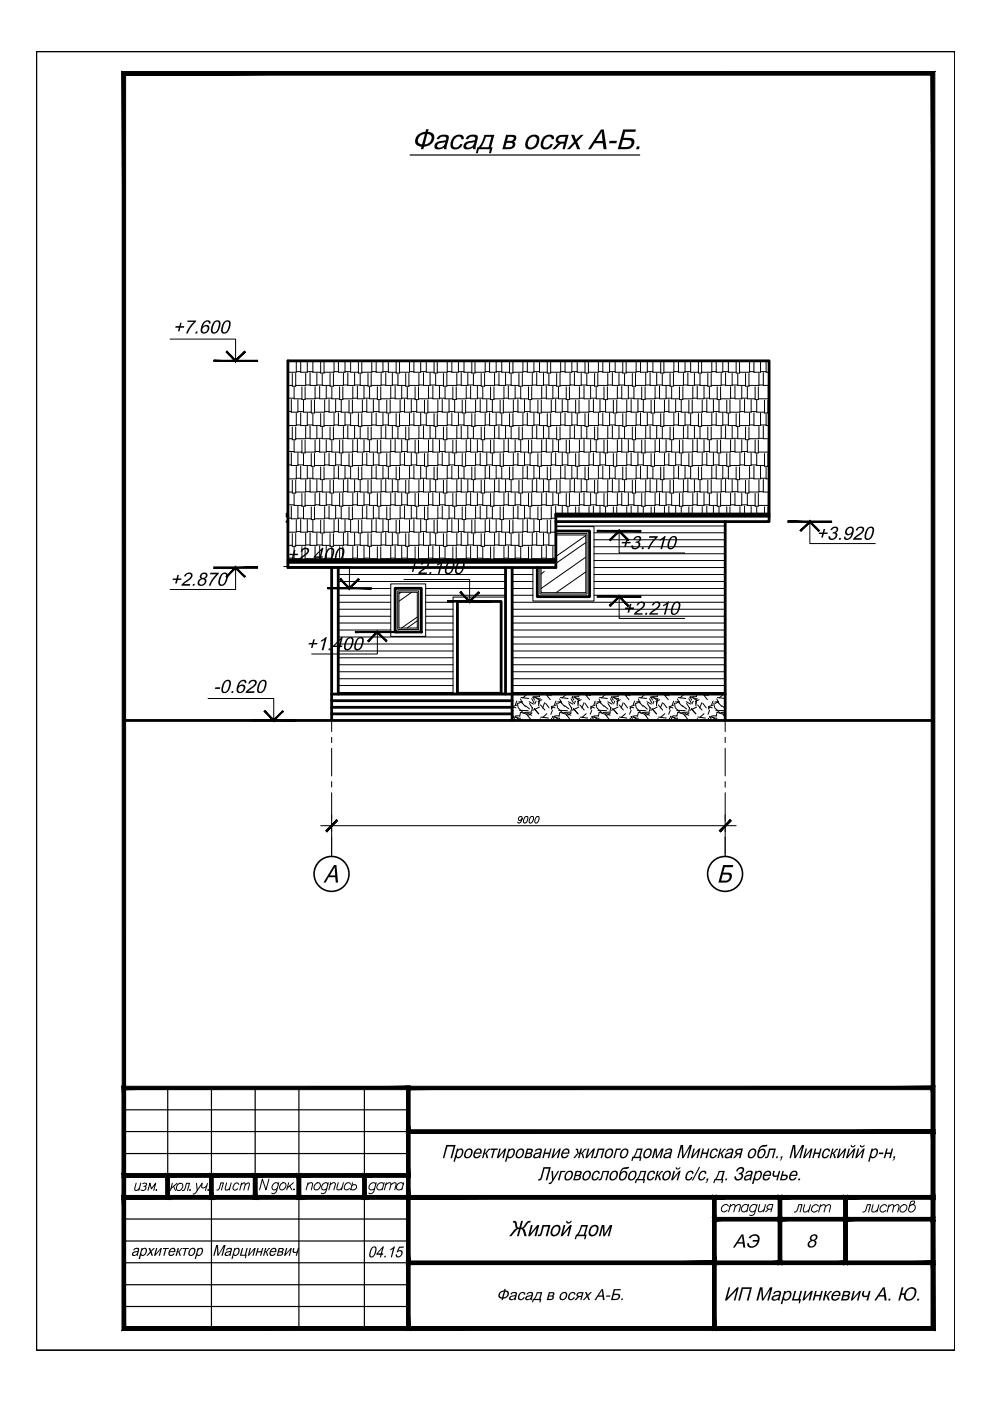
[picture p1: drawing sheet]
<svg xmlns="http://www.w3.org/2000/svg" width="210mm" height="297mm" viewBox="0 0 210 297" stroke-linecap="round" stroke-linejoin="round" font-family="sans-serif">
<!-- layer: 0 -->
<g fill="none" stroke="#000" stroke-width=".25">
<path d="M7.7 10.9h.1M7.7 10.9h194.7v275.4h-194.7zM7.7 10.9h194.7M7.7 10.9v275.4M202.4 10.9h.1M202.4 10.9v275.4M26.3 235.3h60.2M26.3 239.9h60.2M35.6 230.6v18.6M44.8 230.6v51.1M54.1 230.6v18.6M63.4 230.6v51.1"/>
<path d="M77.3 230.6v51.1M26.3 244.6h60.2M26.3 258.5h60.2M26.3 263.1h60.2M26.3 267.7h60.2M26.3 272.4h60.2M26.3 277h60.2M7.7 286.3h.1M7.7 286.3h194.7M202.4 286.3h.1"/>
</g>
<g fill="#000" stroke="#000" stroke-width=".21">
<path d="M25.9 15.2l.7 .7 171.6-.7zM26.6 15.9l171.6-.7-.8 .7zM198.2 15.2l-.8 .7 .8 266.1zM197.4 15.9l.8 266.1-.8-.7zM25.9 282h172.3l-.8-.7zM26.6 281.3h170.8l-171.5 .7zM25.9 15.2v266.8l.7-.7zM25.9 15.2l.7 .7v265.4z"/>
<path d="M71.4 173.8l-2.1 2.6 2.3-2.4zM69 176.1l2.4-2.3-2.1 2.6z"/>
<path d="M152.5 176.1l.2 .3 2.1-2.6zM154.8 173.8l.3 .2-2.4 2.4z"/>
<path d="M25.9 230.3l.7 .7 60.3-.7zM26.6 231l60.3-.7-.7 .7zM86.9 230.3l-.7 .7 .7 18.6zM86.2 231l.7 18.6-.7-.8zM25.9 249.6h61l-.7-.8zM26.6 248.8h59.6l-60.3 .8zM25.9 230.3v19.3l.7-.8zM25.9 230.3l.7 .7v17.8z"/>
<path d="M86.2 230.3l.7 .7 111.3-.7zM86.9 231l111.3-.7-.8 .7zM197.4 231l.8 9.3v-10zM197.4 231l.8 9.3-.8-.7zM86.2 240.3h112l-.8-.7zM86.2 240.3l.7-.7h110.5zM86.2 230.3v10l.7-.7zM86.2 230.3l.7 .7v8.6z"/>
<path d="M86.2 239.6l.7 .7 111.3-.7zM86.9 240.3l111.3-.7-.8 .7zM197.4 240.3l.8 13.9v-14.6zM197.4 240.3l.8 13.9-.8-.7zM86.2 254.2h112l-.8-.7zM86.9 253.5h110.5l-111.2 .7zM86.2 239.6v14.6l.7-.7zM86.2 239.6l.7 .7v13.2z"/>
<path d="M25.9 248.8l.7 .8 9.3-.8zM26.6 249.6l9.3-.8-.7 .8zM35.9 248.8l-.7 .8 .7 4.6zM35.2 249.6l.7 4.6-.7-.7zM25.9 254.2h10l-.7-.7zM26.6 253.5h8.6l-9.3 .7zM25.9 248.8v5.4l.7-.7zM25.9 248.8l.7 .8v3.9z"/>
<path d="M25.9 253.5l.7 .7 60.3-.7zM26.6 254.2l60.3-.7-.7 .7zM86.9 253.5l-.7 .7 .7 27.8zM86.2 254.2l.7 27.8-.7-.7zM25.9 282h61l-.7-.7zM26.6 281.3h59.6l-60.3 .7zM25.9 253.5v28.5l.7-.7zM25.9 253.5l.7 .7v27.1z"/>
<path d="M35.2 248.8l.7 .8 9.3-.8zM35.9 249.6l9.3-.8-.7 .8zM45.2 248.8l-.7 .8 .7 4.6zM44.5 249.6l.7 4.6-.7-.7zM35.2 254.2h10l-.7-.7zM35.9 253.5h8.6l-9.3 .7zM35.2 248.8v5.4l.7-.7zM35.2 248.8l.7 .8v3.9z"/>
<path d="M44.5 248.8l.7 .8 9.3-.8zM45.2 249.6l9.3-.8-.8 .8zM53.7 249.6l.8 4.6v-5.4zM53.7 249.6l.8 4.6-.8-.7zM44.5 254.2h10l-.8-.7zM45.2 253.5h8.5l-9.2 .7zM44.5 248.8v5.4l.7-.7zM44.5 248.8l.7 .8v3.9z"/>
<path d="M53.7 248.8l.8 .8 9.3-.8zM54.5 249.6l9.3-.8-.8 .8zM63 249.6l.8 4.6v-5.4zM63 249.6l.8 4.6-.8-.7zM53.7 254.2h10.1l-.8-.7zM53.7 254.2l.8-.7h8.5zM53.7 248.8v5.4l.8-.7zM53.7 248.8l.8 .8v3.9z"/>
<path d="M63 248.8l.8 .8 13.8-.8zM63.8 249.6l13.8-.8-.7 .8zM77.6 248.8l-.7 .8 .7 4.6zM76.9 249.6l.7 4.6-.7-.7zM63 254.2h14.6l-.7-.7zM63 254.2l.8-.7h13.1zM63 248.8v5.4l.8-.7zM63 248.8l.8 .8v3.9z"/>
<path d="M77.6 253.5l-.7 .7 9.3-.7zM76.9 254.2l9.3-.7 .7 .7zM86.2 249.6v3.9l.7 .7zM86.2 249.6l.7-.8v5.4zM77.6 249.6h8.6l.7-.8zM76.9 248.8h10l-9.3 .8zM76.9 248.8l.7 4.7v-3.9zM76.9 248.8l.7 4.7-.7 .7z"/>
<path d="M86.2 253.5l.7 .7 64.9-.7zM86.9 254.2l64.9-.7-.7 .7zM151.8 253.5l-.7 .7 .7 13.9zM151.1 254.2l.7 13.9-.7-.7zM86.2 268.1h65.6l-.7-.7zM86.2 268.1l.7-.7h64.2zM86.2 253.5v14.6l.7-.7zM86.2 253.5l.7 .7v13.2z"/>
<path d="M151.1 253.5l.7 .7 13.9-.7zM151.8 254.2l13.9-.7-.7 .7zM165.7 253.5l-.7 .7 .7 4.6zM165 254.2l.7 4.6-.7-.7zM151.1 258.8h14.6l-.7-.7zM151.1 258.8l.7-.7h13.2zM151.1 253.5v5.3l.7-.7zM151.1 253.5l.7 .7v3.9z"/>
<path d="M165 253.5l.7 .7 14-.7zM165.7 254.2l14-.7-.8 .7zM179.7 253.5l-.8 .7 .8 4.6zM178.9 254.2l.8 4.6-.8-.7zM165 258.8h14.7l-.8-.7zM165 258.8l.7-.7h13.2zM165 253.5v5.3l.7-.7zM165 253.5l.7 .7v3.9z"/>
<path d="M178.9 253.5l.8 .7 18.5-.7zM179.7 254.2l18.5-.7-.8 .7zM198.2 253.5l-.8 .7 .8 4.6zM197.4 254.2l.8 4.6-.8-.7zM178.9 258.8h19.3l-.8-.7zM178.9 258.8l.8-.7h17.7zM178.9 253.5v5.3l.8-.7zM178.9 253.5l.8 .7v3.9z"/>
<path d="M86.2 267.4l.7 .7 64.9-.7zM86.9 268.1l64.9-.7-.7 .7zM151.1 268.1l.7 13.9v-14.6zM151.1 268.1l.7 13.9-.7-.7zM86.2 282h65.6l-.7-.7zM86.9 281.3h64.2l-64.9 .7zM86.2 267.4v14.6l.7-.7zM86.2 267.4l.7 .7v13.2z"/>
<path d="M151.1 267.4l.7 .7 46.4-.7zM151.8 268.1l46.4-.7-.8 .7zM197.4 268.1l.8 13.9v-14.6zM197.4 268.1l.8 13.9-.8-.7zM151.1 282h47.1l-.8-.7zM151.8 281.3h45.6l-46.3 .7zM151.1 267.4v14.6l.7-.7zM151.1 267.4l.7 .7v13.2z"/>
<path d="M151.1 268.1l13.9-.7h-13.2zM151.1 268.1l13.9-.7 .7 .7zM165 258.8v8.6l.7 .7zM165 258.8l.7-.7v10zM151.8 258.8h13.2l.7-.7zM151.1 258.1h14.6l-13.9 .7zM151.1 258.1l.7 9.3v-8.6zM151.1 258.1l.7 9.3-.7 .7z"/>
<path d="M165 268.1l13.9-.7h-13.2zM165 268.1l13.9-.7 .8 .7zM178.9 258.8v8.6l.8 .7zM178.9 258.8l.8-.7v10zM165.7 258.8h13.2l.8-.7zM165 258.1h14.7l-14 .7zM165 258.1l.7 9.3v-8.6zM165 258.1l.7 9.3-.7 .7z"/>
<path d="M178.9 268.1l18.5-.7h-17.7zM178.9 268.1l18.5-.7 .8 .7zM197.4 258.8v8.6l.8 .7zM197.4 258.8l.8-.7v10zM179.7 258.8h17.7l.8-.7zM178.9 258.1h19.3l-18.5 .7zM178.9 258.1l.8 9.3v-8.6zM178.9 258.1l.8 9.3-.8 .7z"/>
</g>
<g fill="#000">
<path d="M96.1 29.1l.8-.5h.9l.4 .2 .1 .4v.3l-.5 .1a.74 .74 0 0 0-.7-.7 .74 .74 0 0 0-.7 .6l-.3 .6v.7a.8 .8 0 0 0 .8 .5 .8 .8 0 0 0 .7-.8l.5 .1-.3 .4-.8 .6-.8 .1-.6-.4-.1-1.1zM115.2 29.1l.8-.5h1l.3 .2 .2 .4v.3l-.5 .1a.74 .74 0 0 0-.7-.7 .74 .74 0 0 0-.8 .6l-.3 .6v.7a.8 .8 0 0 0 .8 .5 .8 .8 0 0 0 .7-.8l.5 .1-.2 .4-.6 .5-1 .2-.5-.2-.3-.5v-.6zM121.1 28.6h.7l.3 1 1-1h.6l-1.4 1.4 .7 1.6h-.6l-.5-1.1-1.1 1.1h-.6l1.5-1.5zM129.2 29.9h1.6l-.1 .5h-1.6zM135 31h.6l-.1 .6h-.6zM37.3 69.1h.7l.2-.7h.3l-.2 .7h.8l-.1 .4h-.8l-.1 .7h-.4l.2-.7h-.7zM39.8 68h1.8l-.1 .3-1.1 1.1-.6 1.3h-.3l.7-1.4 .9-1h-1.4zM41.5 70.3h.4l-.1 .4h-.4zM61.4 117.4h.7l.2-.8h.4l-.3 .8h.8l-.1 .3h-.7l-.3 .8h-.3l.3-.8h-.8zM63.9 116.6l.7-.5 .6 .1 .3 .3-.1 .7-1.7 1.3 1.4 .1-.1 .3h-1.9l.4-.6 1.1-.7 .5-.6a.52 .52 0 0 0-.4-.6 .52 .52 0 0 0-.6 .5h-.4zM65.6 118.5h.4l-.1 .4h-.4zM131.9 114.9h.7l.2-.8h.4l-.2 .8h.7l-.1 .3h-.7l-.2 .8h-.4l.2-.8h-.7z"/>
<path d="M134.5 114l.6-.4h.5l.3 .3v.6l-.5 .4 .3 .2 .1 .4-.4 .6-.6 .4-.6-.1-.3-.2v-.5l.3-.1a.58 .58 0 0 0 .7 .6 .58 .58 0 0 0 .5-.7 .44 .44 0 0 0-.7-.4l.1-.3 .5-.1 .3-.3a.45 .45 0 0 0-.4-.5 .45 .45 0 0 0-.5 .4l-.4 .1zM136.1 116h.4l-.1 .4h-.4zM137.7 113.7h1.8l-.1 .3-1.3 1.5-.4 .9h-.4l.7-1.4 1-1h-1.4zM139.9 114.3l1-.7h.2l-.7 2.8h-.4l.6-2.2-.8 .5zM173.7 112.9h.7l.2-.7h.4l-.2 .7h.7l-.1 .3h-.7l-.2 .8h-.4l.2-.8h-.7zM176.3 112l.4-.3 .6-.1 .4 .3v.5l-.5 .5 .3 .4v.5l-.3 .4-.6 .3h-.5l-.5-.5 .1-.3h.3v.1a.59 .59 0 0 0 .7 .4 .59 .59 0 0 0 .5-.7l-.2-.4h-.5l.1-.3 .5-.1 .2-.3a.43 .43 0 0 0-.3-.5 .43 .43 0 0 0-.5 .4l-.1 .1h-.3zM177.9 114.1h.4l-.1 .3h-.4zM181.7 112l.6-.4 .6 .1 .3 .3v.4l-.2 .5-1.6 1.2h1.4l-.1 .3h-1.9l.6-.7 1-.7 .4-.5a.5 .5 0 0 0-.4-.6 .5 .5 0 0 0-.6 .4v.2h-.4zM36.7 122.7h.7l.2-.8h.3l-.1 .8h.7l-.1 .3h-.7l-.2 .7h-.4l.2-.7h-.7zM39.2 121.8l.7-.4h.6l.3 .4-.2 .7-1.6 1.3h1.3v.4h-1.9l.5-.7 1.1-.7 .4-.5a.48 .48 0 0 0-.3-.6 .48 .48 0 0 0-.6 .3l-.1 .2h-.4zM40.9 123.8h.4l-.1 .4h-.4zM44.6 121.4h1.8l-.1 .4-1.1 1.2-.5 1.1-.4 .1 .6-1.3 1-1.1h-1.4z"/>
<path d="M65.5 136.3h.7l.2-.7h.4l-.3 .7h.8l-.1 .3h-.7l-.2 .8h-.3l.1-.8h-.7zM68.1 135.7l1.2-.6-.7 2.8h-.4l.6-2.2-.8 .4zM69.7 137.5h.4l-.1 .4h-.4zM86.9 120.2h.7l.2-.8h.3l-.2 .8h.8l-.1 .3h-.8l-.2 .8h-.3l.2-.8h-.7zM89.5 119.3l.4-.3 .5-.1 .4 .1 .2 .3-.2 .8-1.6 1.3h1.4l-.1 .3h-1.9l.5-.7 1.1-.8 .4-.5v-.3l-.2-.2-.5 .1-.4 .4h-.3zM91.1 121.3h.4l-.1 .4h-.4zM92.7 119.6l1-.7h.2l-.7 2.8h-.4l.6-2.2-.8 .4zM132.6 128.8h.8l.2-.8h.3l-.2 .8h.8l-.1 .3h-.8l-.2 .8h-.3l.2-.8h-.8zM135.2 127.9l.8-.4 .4 .1 .3 .3 .1 .3-.3 .5-1.6 1.3h1.4l-.1 .3h-1.8l.5-.7 .9-.6 .6-.6a.52 .52 0 0 0-.5-.6 .52 .52 0 0 0-.6 .4v.2l-.3-.1zM136.9 129.9h.3v.4h-.5zM138.5 127.9l.4-.3 .5-.1 .4 .1 .2 .3-.2 .8-1.6 1.3h1.3l-.1 .3h-1.8l.5-.7 1-.6 .5-.7a.53 .53 0 0 0-.5-.5 .53 .53 0 0 0-.5 .5h-.4zM140.6 128.2l1-.7h.3l-.8 2.8h-.3l.6-2.1-.9 .4z"/>
<path d="M45.7 145.7h1l-.1 .4h-1zM49.1 146.5h.4l-.1 .4h-.4zM52.8 144.6l.3-.3 .5-.2 .5 .1 .3 .2v.4l-.3 .6-1.5 1.2h1.4l-.1 .3h-1.9l.6-.8 1.1-.7 .4-.5a.53 .53 0 0 0-.6-.5 .53 .53 0 0 0-.5 .5h-.4zM94.6 242.8h2l-.8 2.7h-.3l.7-2.4h-1.3l-.7 2.4h-.3zM102.7 243.5h.3l-.2 .9h.2l.6-.8 .4-.1-.1 .3-.3 .1-.2 .3a.31 .31 0 0 0-.2 .2 .31 .31 0 0 0 .1 .3l.2 .8h-.3l-.4-.9-.3 .9h-.3zM104.1 243.5h1.5l-.1 .3h-.6l-.5 1.7h-.3l.5-1.7h-.6zM105.9 243.5h.3l-.5 1.6 1.3-1.6h.4l-.6 2h-.3l.4-1.5-1.2 1.5h-.4zM108.8 258.8l.6 .2 .2 .8a.39 .39 0 0 0 .5 .5l.4-1.5h.4l-.4 1.5 .4-.1 1-1.3 .6-.1-.1 .4a1.68 1.68 0 0 0-1.2 1.1l-.2 .1 .3 .5 .4 1.2h-.5l-.3-1.1-.3-.4h-.2l-.4 1.5h-.4l.4-1.5-.5 .1-1.1 1.4h-.5l1.3-1.5a.21 .21 0 0 0 .2-.1 .21 .21 0 0 0-.1-.3l-.1-.4a.4 .4 0 0 0-.3-.6h-.2zM112.6 259.7h.3l-.4 1.8 1.4-1.8h.4l-.6 2.4h-.4l.5-1.8-1.4 1.8h-.4zM115 259.7h1.7l-.6 2.4h-.4l.5-2h-.9l-.4 1.7-.3 .3h-.6l.1-.3 .4-.1zM115.2 247.5h1.6l-.8 2.7h-.3l.7-2.4h-1l-.5 2.2-.4 .3h-.4l.1-.3 .4-.2zM115.5 243.5h.3l-.2 .9h.9l.2-.9h.3l-.6 2h-.3l.3-.8h-.9l-.2 .8h-.3z"/>
<path d="M116.9 248.3h.4v1.6l1-1.6h.3l-1.5 2.5-.3 .2-.5 .1 .1-.4h.4l.3-.4zM117.4 243.5h.3l-.4 1.6 1.3-1.6h.3l-.5 2h-.3l.4-1.5-1.3 1.5h-.3zM118.8 248.3h1.1l-.1 .2h-.7l-.5 1.7h-.3zM122.1 243.5a.42 .42 0 0 1 .5 .2 .42 .42 0 0 1 0 .5l.3 .2 .2-.9h.3l-.2 .9h.2l.6-.8 .4-.1-.1 .3h-.2l-.3 .4a.29 .29 0 0 0-.3 .3 .29 .29 0 0 0 .2 .3l.2 .7h-.3l-.4-.9-.3 .9h-.3l.2-.9-.2 .1-.7 .8h-.4l.6-.7 .5-.3-.2-.1-.1-.5-.3-.1zM124.6 243.5h.4l-.5 1.6 1.3-1.6h.4l-.6 2h-.3l.4-1.5-1.2 1.5h-.4zM125.9 248.5l.5-.3h.4l.4 .4v.2l-.4 .1a.45 .45 0 0 0-.4-.4 .45 .45 0 0 0-.5 .4l-.1 .8a.48 .48 0 0 0 .5 .3 .48 .48 0 0 0 .4-.5l.3 .1-.5 .6-.7 .1-.2-.2-.2-.7zM126.7 243.5h1.5l-.6 2h-.3l.5-1.7h-.8l-.4 1.5-.3 .2h-.4v-.2l.4-.1zM127.6 259.7h.5l.1 1.9 1.1-1.9h.5l-.6 2.4h-.3l.5-1.9-1.2 1.9h-.3l-.1-2-.5 2h-.3zM127.8 248.3h1.4l-.5 1.9h-.3l.4-1.7h-.8l-.4 1.6-.3 .1h-.4l.1-.2 .3-.2zM130.6 243.5h1v.3h-.8l-.5 1.7h-.3zM137.5 248.6l.3-.3 .8-.1 .3 .4v.2l-.3 .1a.47 .47 0 0 0-.5-.4 .47 .47 0 0 0-.5 .5l-.1 .6a.45 .45 0 0 0 .4 .4 .45 .45 0 0 0 .5-.4h.3l-.6 .6-.6 .1-.3-.2v-.7zM138.8 243.5h.4l.1 1.7 1-1.7h.4l-.5 2h-.3l.4-1.6-1 1.6h-.2l-.1-1.6-.4 1.6h-.4z"/>
<path d="M139.3 248.3h.4l-.3 .8h.2l.7-.8h.3l-.1 .2-.2 .1-.6 .6 .2 .2 .2 .8h-.3l-.4-.9-.3 .9h-.3zM144.3 242.8h.5l.1 2.4 1.4-2.4h.4l-.7 2.7h-.3l.6-2.3-1.4 2.3h-.3l-.1-2.3-.6 2.3h-.3zM145.6 248.6l.3-.3 .6-.1 .4 .1 .1 .2v.3l-.3 .1-.1-.4-.5 .1-.3 .2-.2 .9a.48 .48 0 0 0 .6 .3 .48 .48 0 0 0 .4-.5l.3 .1-.4 .5-.4 .2-.5-.1-.3-.2v-.4zM148.2 247.4h.3l-1.6 2.9h-.2zM147 243.5h.3l-.4 1.6 1.3-1.6h.3l-.5 2h-.3l.3-1.5-1.2 1.5h-.3zM149 243.5h.3l-.2 .9h.8l.2-.9h.3l-.5 2h-.3l.2-.8h-.8l-.3 .8h-.3zM148.4 248.6l.8-.4 .5 .3v.3l-.3 .1v-.3l-.4-.1-.5 .4-.2 .6 .2 .5h.4l.4-.5 .3 .1-.3 .4-.5 .3-.5-.1-.3-.3 .1-.7zM149.9 249.9h.3l-.2 .6-.4 .3 .3-.5-.2-.1zM150.8 243.9l.6-.4h.5l.3 .4v.2l-.3 .1a.49 .49 0 0 0-.6-.4 .49 .49 0 0 0-.4 .6l-.1 .7 .2 .2h.4l.3-.5 .3 .1-.5 .6-.6 .1-.4-.3v-.7zM152.7 243.5h.3l-.3 .9h.3l.5-.8 .4-.1-.1 .3-.3 .1-.2 .3a.31 .31 0 0 0-.2 .2 .31 .31 0 0 0 .1 .3l.2 .8h-.3l-.4-.9-.3 .9h-.3zM153.8 249.9h.4l-.1 .3h-.3zM156.3 247.8l.5-.3h.6l.4 .2v.5l-.5 .6 .3 .3-.2 .8-.5 .3-.7 .1-.4-.3-.1-.5 .3-.1 .1 .4 .3 .2 .5-.1 .3-.6-.1-.3h-.5l.1-.4h.3l.4-.3a.47 .47 0 0 0-.4-.6 .47 .47 0 0 0-.5 .4l-.1 .3-.4-.1z"/>
<path d="M163.1 243.5h1.4l-.5 2h-.3l.4-1.7h-.8l-.4 1.5-.3 .2h-.4l.1-.2 .3-.1zM164 248.3h.3l-.1 .4a.43 .43 0 0 0 .1 .6 .43 .43 0 0 0 .6-.2l.2-.8h.3l-.5 1.9h-.3l.2-.8-.8 .1-.2-.3zM164.6 245.2h.4l-.2 .3h-.3zM165.6 245.2h.3l-.2 .6-.3 .3 .3-.5-.2-.1zM168.1 242.8h.5l.1 2.4 1.4-2.4h.4l-.7 2.7h-.3l.6-2.3-1.4 2.3h-.3l-.1-2.3-.6 2.3h-.3zM169.3 249.9h.4l-.1 .3h-.4zM170.8 243.5h.3l-.4 1.6 1.3-1.6h.3l-.6 2h-.2l.3-1.5-1.2 1.5h-.3zM172.8 243.5h.3l-.3 .9h.9l.2-.9h.3l-.5 2h-.3l.2-.8h-.8l-.3 .8h-.3zM174.6 243.9l.6-.4h.5l.3 .4v.2l-.3 .1a.49 .49 0 0 0-.6-.4 .49 .49 0 0 0-.4 .6l-.1 .7 .2 .2h.4l.3-.5 .3 .1-.5 .6-.6 .1-.4-.3v-.7zM176.4 243.5h.3l-.2 .9h.2l.6-.8 .4-.1-.1 .3-.3 .1-.2 .3a.31 .31 0 0 0-.2 .2 .31 .31 0 0 0 .1 .3l.2 .8h-.3l-.4-.9-.3 .9h-.3zM178 243.5h.3l-.5 1.6 1.3-1.6h.4l-.6 2h-.3l.4-1.5-1.2 1.5h-.4zM186.4 244.4h.9l-.1 .3h-.9z"/>
<path d="M187.9 243.5h.3l-.2 .9h.8l.3-.9h.3l-.6 2h-.3l.3-.8h-.9l-.2 .8h-.3zM189.5 245.2h.3l-.1 .6-.4 .3-.1-.1 .4-.5h-.2zM31.5 264.6h.3l.2 .6 .6-.6h.3l-.8 .8 .3 .8h-.3l-.2-.6-.6 .6h-.3l.8-.8zM33.1 264.6h.3l-.4 1.3 1.1-1.3h.2l-.4 1.6h-.2l.3-1.2-1.1 1.2h-.3zM34.6 264.6h1.2v.2h-.5l-.4 1.4h-.3l.4-1.4h-.5zM37.7 264.6h.2l-.1 .7 .6-.7h.3l-.7 .8 .4 .8h-.3l-.3-.7-.3 .7h-.3zM38.8 264.6h1.2v.2h-.5l-.4 1.4h-.2l.3-1.4h-.4zM45.8 264h.4l.1 2 1.2-2h.3l-.6 2.2h-.3l.6-1.9-1.2 1.9h-.2l-.1-1.9-.5 1.9h-.3zM51.3 264.6h.3l-.4 1.4h.7l.4-1.4h.2l-.4 2.2h-.2l.1-.6h-1.2zM53 264.6h.2l-.3 1.3 1-1.3h.3l-.4 1.6h-.3l.3-1.2-1 1.2h-.3zM54.6 264.6h.3l-.2 .7h.7l.2-.7h.2l-.4 1.6h-.3l.2-.7h-.7l-.2 .7h-.3zM56.2 264.6h.3l-.2 .7 .3-.1 .3-.5 .4-.1-.8 .8 .2 .2 .2 .6h-.3l-.3-.7-.3 .7h-.2z"/>
<path d="M60.7 264.6h.2l-.3 1.3 1-1.3h.3l-.4 1.6h-.3l.4-1.2-1.1 1.2h-.3zM62.2 264.6h.2v.3a.37 .37 0 0 0 .1 .5 .37 .37 0 0 0 .4 0l.3-.8h.2l-.5 1.6h-.2l.2-.6-.7 .1-.1-.2zM81.5 266.2h.3l-.1 .4h-.3zM82.8 264.8l.7-.5h.2l-.6 2.3h-.3l.5-1.8-.6 .3zM84.6 264.3h1v.3h-.8l-.3 .6 .3-.2 .4 .1 .2 .6-.3 .6-.4 .3-.7-.1-.1-.5h.3a.4 .4 0 0 0 .4 .4 .4 .4 0 0 0 .4-.4l.1-.4a.4 .4 0 0 0-.4-.3 .4 .4 0 0 0-.4 .2h-.2zM110.1 274.2l.3-.2 .6-.1 .4 .3v.3h-.3a.45 .45 0 0 0-.5-.3 .45 .45 0 0 0-.4 .5l-.1 .3a.45 .45 0 0 0 .4 .4 .45 .45 0 0 0 .5-.4l.3 .1-.4 .4-.5 .2-.4-.1-.2-.3v-.4zM120.8 274.2l.5-.3h.4l.3 .3v.3h-.3a.43 .43 0 0 0-.5-.3 .43 .43 0 0 0-.3 .4l-.1 .3a.44 .44 0 0 0 .3 .6 .44 .44 0 0 0 .5-.5l.3 .1-.4 .4-.4 .2-.4-.1-.3-.3v-.4zM124 274h.4l.2 .5 .6-.5h.3l-.8 .8 .4 .8h-.3l-.3-.6-.6 .6h-.4l.9-.8zM128.6 274.7h.8v.2h-.9zM131.8 275.3h.3l-.1 .3h-.3zM154.5 272.9h.3l-.6 2.2 2.1-2.2h.3l-.7 2.8h-.3l.6-2.2-2.1 2.2h-.4zM157.3 272.9h2.1l-.7 2.8h-.4l.7-2.4h-1.5l-.6 2.4h-.4z"/>
<path d="M159 262.1l.5-.3 .9-.1 .6 .5 .1 .5-.2 .7-.3 .5-.6 .5-.4 .2-.8-.1-.3-.5-.1-.4 .4-.1v.4l.3 .3h.8l.4-.4 .3-.6h-1v-.3h1.1v-.5l-.4-.4h-.6l-.6 .6-.3-.1zM161.1 272.9h.6l.1 2.5 1.5-2.5h.5l-.8 2.8h-.3l.6-2.3-1.5 2.3h-.3l-.1-2.3-.7 2.3h-.3zM168.4 273.7h.4l-.5 1.7h.9l.5-1.7h.4l-.5 1.7h.2l-.2 .9h-.3l.2-.6h-1.6zM170.6 273.7h.4l-.4 1.6 1.4-1.6h.3l-.5 2h-.3l.3-1.5-1.3 1.5h-.4zM172.8 273.7h.4l-.3 .8h1l.2-.8h.4l-.6 2h-.3l.2-.9h-.9l-.3 .9h-.3zM175 273.7h.3l-.2 .9 .3-.1 .5-.7 .5-.1-.1 .3h-.2l-.5 .5a.17 .17 0 0 0-.2 .2 .17 .17 0 0 0 .2 .2l.3 .8h-.3l-.5-.9-.3 .9h-.3zM180.9 273.7h.3l-.4 1.6 1.4-1.6h.3l-.5 2h-.3l.4-1.5-1.4 1.5h-.3zM183 273.7h.3l-.1 .5a.46 .46 0 0 0 .2 .6 .46 .46 0 0 0 .6-.2l.2-.9h.4l-.5 2h-.4l.2-.8-.8 .1-.3-.2zM188.4 275.4h.4l-.1 .3h-.4zM194.5 275.4h.4l-.1 .3h-.4z"/>
<path d="M88.3 28.9l1.2-.8 .7-.1 .1-.6h.6l-.2 .6h.6l.6 .5 .2 .9-.4 .8-.4 .4-.7 .4-.7 .1-.2 .5h-.5l.2-.5-.9-.3-.5-.6 .1-.7zM90.6 28.4l-.6 2.2 1-.3 .5-.8-.1-.7zM89.2 28.7l-.5 .5-.1 .8 .3 .4 .6 .2 .6-2.2z"/>
<path d="M92.8 29.1l.8-.5h1a.69 .69 0 0 1 .5 1.1l-.4 1.5v.4h-.6v-.3l-.9 .4-.8-.1-.3-.3v-.5l.2-.4 .5-.4 1.1-.1a.55 .55 0 0 0 .5-.2 .55 .55 0 0 0 .2-.5l-.3-.2h-.6l-.3 .1-.3 .4h-.5zM92.8 30.5a.51 .51 0 0 0 .1 .8 .51 .51 0 0 0 .7-.1l.5-.4 .3-.7z"/>
<path d="M99 29.1l.7-.5h1.2a.73 .73 0 0 1 .3 1.1l-.4 1.9h-.5v-.3l-.9 .4h-.6l-.5-.3v-.5l.4-.7 1.5-.4a.47 .47 0 0 0 .6-.5 .47 .47 0 0 0-.8-.3l-.4 .1-.4 .4h-.5zM99.1 30.5a.48 .48 0 0 0-.2 .6 .48 .48 0 0 0 .7 .2l.6-.3 .4-.9z"/>
<path d="M102.7 28.6h2.1l-.7 2.6h.3l-.3 1.3h-.4l.2-.9h-2.4l-.2 .9h-.4l.3-1.3h.3l.5-.7zM103 29l-.4 1.2-.6 1h1.6l.6-2.2z"/>
<path d="M107.3 28.6h1.4l.6 .2 .2 .6-.6 .7a.88 .88 0 0 1 .2 1 .88 .88 0 0 1-.8 .5h-1.8zM107.7 29l-.2 .9h.7a.5 .5 0 0 0 .6-.2 .5 .5 0 0 0 0-.6zM107.4 30.3l-.3 .9h1a.48 .48 0 0 0 .6-.6 .48 .48 0 0 0-.7-.3z"/>
<path d="M111.9 29.2l.5-.4 .6-.3h.6l.6 .4 .1 .3v.9l-.3 .6-.5 .7-.6 .2-.8 .1-.6-.4-.1-1zM112.4 29.3l-.3 .4-.2 1 .2 .5 .7 .1 .7-.6 .3-1.1-.1-.3-.3-.3h-.5z"/>
<path d="M118 29.1l.8-.5h1.8l-.8 3h-.5l.2-1.1h-.7l-1.1 1.1h-.6l1-1 .4-.2-.6-.4-.1-.4zM118.6 29.1a.51 .51 0 0 0-.2 .7 .51 .51 0 0 0 .7 .2h.6l.2-1z"/>
<path d="M127.4 27.4h.6l.6 4.2h-.6l-.2-1.2h-1.7l-.8 1.2h-.6zM127.6 27.9l-1.2 2h1.4z"/>
<path d="M132.1 27.4h2.7l-.1 .6h-2.2l-.3 1.2h1.3l.7 .2 .3 .4v.7l-.9 1-2.6 .1zM132.1 29.7l-.4 1.5 1.5-.1 .4-.1 .2-.5a.62 .62 0 0 0-.1-.7 .62 .62 0 0 0-.7-.1z"/>
<path d="M43.1 68.3l.6-.4h.6l.3 .2 .1 .3-.1 .2h-.3a.51 .51 0 0 0-.5-.4 .51 .51 0 0 0-.5 .4l-.3 .7 .6-.4h.4l.3 .2 .1 .6-.4 .8-.9 .3-.3-.1-.3-.4 .2-1.1zM43.2 69.4l-.3 .5 .2 .5 .6-.1 .3-.6a.46 .46 0 0 0-.3-.5 .46 .46 0 0 0-.5 .2z"/>
<path d="M45.3 68.3l.5-.4 .7 .1 .2 .3v.7l-.3 .9-.4 .6-.5 .3-.6-.2-.2-.4 .1-1zM45.6 68.4l-.6 1.5 .3 .6h.3l.4-.3 .4-1.3v-.5l-.2-.2h-.4z"/>
<path d="M47.4 68.3l.6-.4 .6 .1 .3 .3v.7l-.3 .9-.5 .6-.5 .3-.5-.2-.2-.4 .1-1.1zM47.8 68.4l-.6 1.2v.6l.3 .3h.3l.3-.3 .5-1.5a.44 .44 0 0 0-.3-.5 .44 .44 0 0 0-.5 .2z"/>
<path d="M68.3 116.1h.3l-.5 1.9h.4l-.1 .3h-.4l-.1 .6h-.4l.2-.6h-1.2v-.3zM68.1 116.7l-1.2 1.3h.9z"/>
<path d="M69.4 116.6l.5-.4 .5-.1 .5 .5-.1 .8-.4 1-.3 .4-.5 .2-.5-.1-.3-.4 .1-.8zM69.8 116.5l-.5 .8-.1 1.1a.61 .61 0 0 0 .7 .2 .61 .61 0 0 0 .4-.7l.2-1.1a.42 .42 0 0 0-.2-.4 .42 .42 0 0 0-.5 .1z"/>
<path d="M71.5 116.6l.5-.4 .6-.1 .4 .5v.8l-.4 1-.4 .4-.4 .2-.6-.1-.2-.4 .1-1.1zM72 116.5l-.5 .8-.1 1.1a.61 .61 0 0 0 .7 .2 .61 .61 0 0 0 .3-.6l.3-1.2a.43 .43 0 0 0-.3-.4 .43 .43 0 0 0-.4 .1z"/>
<path d="M142.1 114l.4-.3 .6-.1 .3 .2 .2 .4-.4 1.5-.4 .6-.5 .2-.5-.1-.3-.4 .1-1zM142.5 114l-.5 .8-.1 1a.51 .51 0 0 0 .5 .4 .51 .51 0 0 0 .5-.6l.3-1.3-.2-.4z"/>
<path d="M179.4 112.1l.5-.4h.7l.4 .3v.7l-.3 1-.6 .7h-.9l-.3-.3v-.3h.4a.49 .49 0 0 0 .5 .4 .49 .49 0 0 0 .5-.4l.3-.7-.7 .4-.6-.2-.1-.6zM179.9 112.1l-.4 .6a.58 .58 0 0 0 .7 .5 .58 .58 0 0 0 .5-.7v-.3l-.2-.3z"/>
<path d="M183.9 112l.3-.3 .7-.1 .3 .3 .1 .3-.3 1.5-.4 .6-.5 .2-.5-.1-.3-.3 .1-1.2zM184.3 112l-.5 .8-.2 .9a.51 .51 0 0 0 .6 .5 .51 .51 0 0 0 .5-.6l.2-.6 .1-.8a.41 .41 0 0 0-.7-.2z"/>
<path d="M42.5 121.8l.7-.4h.5l.3 .3-.1 .6-.5 .4 .4 .3-.1 .5-.3 .4-.5 .3-.7-.1-.3-.5 .2-.6 .5-.3-.3-.4zM42.9 121.8l-.1 .2a.45 .45 0 0 0 .4 .6 .45 .45 0 0 0 .4-.6 .43 .43 0 0 0-.3-.3 .43 .43 0 0 0-.4 .1zM42.5 123l-.3 .4 .3 .5h.4l.4-.4a.49 .49 0 0 0-.1-.6 .49 .49 0 0 0-.7 .1z"/>
<path d="M46.9 121.7l.6-.3h.5l.2 .2 .1 .6-.2 1-.3 .6-.5 .4h-.6l-.3-.2-.1-.6 .2-1zM47.2 121.8l-.5 1v.7a.52 .52 0 0 0 .6 .4 .52 .52 0 0 0 .4-.6l.2-.6 .1-.8-.2-.2z"/>
<path d="M72.4 135.1h.3l-.5 1.8h.4l-.1 .3h-.4l-.1 .7h-.4l.2-.7h-1.2l.1-.3zM72.2 135.6l-1.2 1.3h.9z"/>
<path d="M73.6 135.3l.5-.2h.6l.2 .3 .1 .6-.6 1.5-.5 .4h-.5l-.5-.4v-.7l.3-.9zM73.9 135.4l-.5 .8-.1 1.1a.63 .63 0 0 0 .7 .2 .63 .63 0 0 0 .4-.7l.2-1.1a.42 .42 0 0 0-.2-.3 .42 .42 0 0 0-.5 0z"/>
<path d="M75.7 135.4l.4-.3h.6l.3 .1 .1 .4v.6l-.3 1-.4 .5-.5 .2-.5-.1-.3-.4 .1-.9zM76.1 135.4l-.5 .7-.2 1.2a.63 .63 0 0 0 .8 .2 .63 .63 0 0 0 .3-.7l.3-1.1a.41 .41 0 0 0-.3-.4 .41 .41 0 0 0-.4 .1z"/>
<path d="M94.9 119.3l.4-.3 .5-.1 .3 .1 .3 .4-.1 .8-.3 .8-.4 .5-.6 .3-.5-.2-.2-.3 .1-1.1zM95.3 119.3l-.4 .6-.2 .9v.4l.3 .3 .6-.4 .4-1.2-.2-.7z"/>
<path d="M97.1 119.3l.4-.3 .4-.1 .4 .1 .2 .4v.8l-.3 .8-.4 .5-.6 .3-.5-.2-.2-.3 .1-.9zM97.4 119.3l-.5 .9v1a.55 .55 0 0 0 .6 .2 .55 .55 0 0 0 .4-.6l.3-1.3-.3-.3z"/>
<path d="M142.7 128l.4-.4 .6-.1 .4 .1 .2 .5-.1 .8-.4 .9-.4 .4-.5 .2-.4-.1-.3-.3v-.7zM143.2 127.9l-.5 .9-.1 1a.56 .56 0 0 0 .7 .2 .56 .56 0 0 0 .3-.6l.3-1.2a.41 .41 0 0 0-.3-.4 .41 .41 0 0 0-.4 .1z"/>
<path d="M47.6 144.4l.6-.3 .4 .1 .3 .3 .1 .5-.6 1.5-.6 .5h-.5l-.4-.4v-.7l.3-1zM47.8 144.7l-.3 .6-.2 1a.52 .52 0 0 0 .6 .3 .52 .52 0 0 0 .4-.5l.3-1.3a.45 .45 0 0 0-.4-.4 .45 .45 0 0 0-.4 .3z"/>
<path d="M50.7 144.6l.8-.5 .4 .1 .3 .3v.3h-.3l-.2-.4-.4 .1-.5 .5-.2 .5 .5-.4h.5l.4 .5-.2 .8-.7 .6-.6-.1-.3-.4v-.8zM50.9 145.5l-.4 .6a.55 .55 0 0 0 .6 .6 .55 .55 0 0 0 .5-.7v-.1a.46 .46 0 0 0-.2-.5 .46 .46 0 0 0-.5 .1z"/>
<path d="M55.1 144.5l.5-.3 .4-.1 .5 .5-.2 1.5-.4 .6-.5 .3-.7-.1-.2-.5 .2-1.1zM55.5 144.5l-.4 .5-.3 1.2a.51 .51 0 0 0 .6 .5 .51 .51 0 0 0 .4-.6l.3-.8 .1-.7-.3-.2z"/>
<path d="M96.9 243.5h.3l-.1 .3 .6-.3 .4 .1 .2 .3-.1 .6-.3 .7-.4 .3-.6 .1-.2-.3-.3 1h-.3zM97.4 243.8l-.5 .7v.8h.5l.3-.3 .2-.9a.33 .33 0 0 0-.2-.3 .33 .33 0 0 0-.3 0z"/>
<path d="M98.7 243.9l.8-.4 .4 .1 .3 .3-.2 1.1-.6 .5-.6 .1-.4-.3v-.5zM99.2 243.9l-.5 .8 .1 .5 .3 .1 .6-.3 .2-.8-.1-.3z"/>
<path d="M100.7 243.9l.8-.4 .4 .1 .2 .3v.7l-1.4 .1 .1 .5 .2 .1 .4-.1 .2-.3 .4 .1-.7 .5-.5 .1-.4-.3-.1-.5zM101.1 243.9l-.3 .5h1l-.1-.6z"/>
<path d="M107.8 243.5h.3l-.1 .3 .6-.3 .4 .1 .2 .3-.1 .6-.3 .7-.3 .3-.6 .1-.2-.3-.3 1h-.3zM108.3 243.8l-.5 .7 .1 .8h.4l.3-.3 .2-.9a.33 .33 0 0 0-.1-.3 .33 .33 0 0 0-.4 0z"/>
<path d="M109.6 243.9l.8-.4 .5 .1 .2 .3-.2 1.1-.6 .5-.6 .1-.4-.3v-.5zM110.1 243.9l-.5 .8 .1 .5 .3 .1 .6-.3 .2-.8-.1-.3z"/>
<path d="M111.7 243.5l1.2 .1 .1 .2-.1 .5a.24 .24 0 0 0-.2 .2 .24 .24 0 0 0 .1 .2v.4l-.4 .4h-1.2zM111.9 243.8l-.1 .6h.5a.29 .29 0 0 0 .3-.3 .29 .29 0 0 0-.3-.3zM111.7 244.7l-.2 .6h.6a.32 .32 0 0 0 .4-.3 .32 .32 0 0 0-.4-.3z"/>
<path d="M113.5 243.9l.4-.3 .5-.1 .5 .2v.4l-.3 1.4h-.3v-.2l-.6 .3-.5-.1-.2-.2 .2-.5 .4-.4h.6a.34 .34 0 0 0 .3-.5 .34 .34 0 0 0-.5-.1l-.3 .4-.3-.1zM113.6 244.7a.35 .35 0 0 0-.1 .6 .35 .35 0 0 0 .5-.1l.5-.7z"/>
<path d="M119.5 259.7h.4l-.5 1.8 1.5-1.8h.3l-.6 2.4h-.3l.4-1.8-1.4 1.8h-.4zM120.1 258.8h.2a.34 .34 0 0 0 .4 .3 .34 .34 0 0 0 .3-.3h.2v.3l-.6 .3a.44 .44 0 0 1-.5-.6z"/>
<path d="M120 248.6l.9-.4 .3 .1 .3 .3-.1 .9-.2 .4-.5 .3h-.7l-.3-.3v-.7zM120.3 248.7l-.3 .9a.56 .56 0 0 0 .6 .4 .56 .56 0 0 0 .5-.6l.1-.4a.46 .46 0 0 0-.3-.5 .46 .46 0 0 0-.6 .2z"/>
<path d="M119.3 243.9l.8-.4 .4 .1 .2 .3v.7h-1.4v.5l.2 .2h.5l.3-.4 .3 .1-.6 .5-.6 .1-.4-.3v-.6zM119.5 244l-.1 .4h1v-.2a.47 .47 0 0 0-.3-.4 .47 .47 0 0 0-.6 .2z"/>
<path d="M122 248.3h1a.5 .5 0 0 1 .3 .4 .5 .5 0 0 1-.3 .5l.2 .4-.3 .5-.3 .1h-1.1zM122.3 248.5l-.2 .6h.6a.29 .29 0 0 0 .3-.3 .29 .29 0 0 0-.4-.3zM122 249.4l-.1 .6h.5a.32 .32 0 0 0 .5-.3 .32 .32 0 0 0-.5-.3z"/>
<path d="M123.2 259.7h1.5l-.6 2.1h.3l-.3 .9h-.3l.2-.6h-1.7l-.2 .6h-.3l.3-.9 .3-.2 .4-.5zM123.4 260.1l-.3 1-.5 .7h1.2l.4-1.7z"/>
<path d="M123.8 248.6l.4-.3 .5-.1 .3 .1 .3 .3-.2 1-.6 .6h-.7l-.3-.3v-.7zM124.2 248.6l-.3 .4-.1 .7a.63 .63 0 0 0 .7 .2 .63 .63 0 0 0 .4-.7l.1-.4-.2-.3h-.3z"/>
<path d="M128.5 244l.8-.5 .7 .3v.8l-.6 .8-.8 .2-.3-.3-.1-.5zM129 243.9l-.3 .4-.2 .7a.55 .55 0 0 0 .7 .3 .55 .55 0 0 0 .4-.6l.1-.4-.1-.4-.1-.1z"/>
<path d="M129.7 248.5l.7-.3 .4 .1 .2 .3-.1 1-.7 .6-.6 .1-.4-.3 .1-.9zM130 248.6l-.5 .8v.4l.3 .2 .5-.2 .4-.6v-.5l-.2-.2z"/>
<path d="M131.9 243.8l.8-.3 .5 .4v.5l-.2 .6-.7 .6-.6-.1-.3-.4 .1-.8zM132.2 243.9l-.5 .8 .1 .5 .3 .1 .6-.3 .2-.7-.1-.5z"/>
<path d="M131.8 247.8l.6-.3 1-.1-.3 .4-1 .1-.4 .5v.2l.5-.3h.4l.4 .4-.2 1-.7 .6-.6-.1-.3-.3 .2-1.1zM132 248.6l-.4 .5v.6a.55 .55 0 0 0 .6 .3 .55 .55 0 0 0 .4-.6l.1-.4a.41 .41 0 0 0-.2-.5 .41 .41 0 0 0-.5 .1z"/>
<path d="M133.4 248.7l.5-.4 .4-.1 .4 .1 .3 .3-.2 .9-.2 .4-.4 .3-.6 .1-.4-.3v-.7zM133.9 248.6l-.3 .4-.1 .7a.55 .55 0 0 0 .6 .3 .55 .55 0 0 0 .4-.6l.2-.4-.1-.4-.4-.1z"/>
<path d="M135 243.5h1.3l-.5 1.8h.2l-.2 .8h-.2l.1-.6h-1.4l-.2 .6h-.2l.2-.8h.2l.3-.5zM135.2 243.8l-.7 1.5h1l.4-1.5z"/>
<path d="M135.8 248.3h1.2l-.4 1.7h.2l-.2 .8h-.3l.1-.6h-1.4l-.1 .6h-.3l.2-.8h.2l.3-.5zM136 248.5l-.7 1.5h1l.4-1.5z"/>
<path d="M136.8 243.8l.8-.3 .6 .4-.2 1-.2 .4-.6 .3h-.4l-.4-.4v-.7zM137.1 243.9l-.3 .5-.1 .6a.59 .59 0 0 0 .7 .2 .59 .59 0 0 0 .4-.6v-.7l-.2-.1z"/>
<path d="M140.8 248.5l.8-.3 .4 .1 .2 .3-.1 1-.4 .5-.4 .2-.7-.1-.2-.3 .1-.7zM141.1 248.6l-.3 .8v.4l.3 .2 .6-.3 .2-.6v-.4l-.2-.2z"/>
<path d="M141.1 243.9l.4-.3 .5-.1 .4 .1 .1 .4-.3 1.5h-.3v-.2l-.5 .3-.6-.1-.2-.2 .2-.5 .4-.4h.6a.34 .34 0 0 0 .3-.5 .34 .34 0 0 0-.5-.1l-.3 .4-.3-.1zM141.2 244.7v.1a.33 .33 0 0 0-.1 .5 .33 .33 0 0 0 .5 0l.3-.2 .2-.6z"/>
<path d="M142.8 248.3h.3l-.4 1.5 1.3-1.5h.3l-.5 1.9h-.3l.3-1.5-1.2 1.5h-.3zM143.3 247.5h.2a.28 .28 0 0 0 .3 .3 .28 .28 0 0 0 .3-.3l.2 .1-.5 .4-.4-.1z"/>
<path d="M152.4 248.3h1.3l-.5 1.7h.2l-.2 .8h-.3l.2-.6h-1.5l-.1 .6h-.3l.3-.8 .4-.4zM152.6 248.5l-.7 1.5h1l.4-1.5z"/>
<path d="M154.1 243.9l.8-.4 .4 .1 .2 .2-.3 1.7h-.3v-.2l-.6 .3-.5-.1-.2-.2 .2-.5 .4-.4h.6a.34 .34 0 0 0 .3-.5 .34 .34 0 0 0-.5-.1l-.3 .4-.3-.1zM154.2 244.7v.1a.33 .33 0 0 0-.1 .5 .33 .33 0 0 0 .5 0l.3-.2 .2-.6z"/>
<path d="M156 243.9l.4-.3 1.1-.1-.5 2h-.3l.2-.7h-.5l-.6 .7h-.4l.9-.8a.54 .54 0 0 1-.3-.8zM156.3 243.9a.33 .33 0 0 0-.1 .4 .33 .33 0 0 0 .4 .2h.4l.1-.7z"/>
<path d="M159 243.8l.8-.3 .4 .1 .2 .4-.3 1-.7 .6-.6-.1-.3-.3 .1-.7zM159.3 243.9l-.4 .7v.5l.1 .2h.4l.3-.2 .3-.8a.44 .44 0 0 0-.2-.5 .44 .44 0 0 0-.5 .1z"/>
<path d="M158.2 248.5l.5-.3 .6 .1a.42 .42 0 0 1 .2 .6l-.2 1.3h-.3v-.2l-.4 .2-.4 .1a.58 .58 0 0 1-.5-.7 .58 .58 0 0 1 .7-.5h.4a.35 .35 0 0 0 .4-.2 .35 .35 0 0 0-.1-.5 .35 .35 0 0 0-.5 .2l-.3 .2h-.3zM158.2 249.5a.36 .36 0 0 0 .1 .5 .36 .36 0 0 0 .5-.1l.2-.2a.22 .22 0 0 0 .1-.4 .22 .22 0 0 0-.3 .1z"/>
<path d="M160.2 248.3h.3l-.1 .2 .4-.3 .5 .1 .2 .3v.7l-.6 .9-.6 .1-.3-.3-.2 1h-.4zM160.7 248.5l-.4 .5-.2 .7a.38 .38 0 0 0 .3 .3 .38 .38 0 0 0 .5-.2l.2-.3 .1-.7-.2-.3z"/>
<path d="M161.1 243.1l.6-.3 1-.1-.2 .4h-.9l-.4 .4-.2 .4 .7-.4 .4 .1 .2 .4-.2 1-.7 .6-.6-.1-.3-.5 .2-1.1zM161.3 243.9l-.4 .8v.3l.2 .3h.4l.3-.3 .2-.8a.41 .41 0 0 0-.2-.4 .41 .41 0 0 0-.5 .1z"/>
<path d="M162.1 248.6l.8-.4 .5 .3v.8h-1.3v.5l.3 .2 .6-.4 .3 .1-.6 .5-.6 .1-.4-.4 .1-.7zM162.4 248.6l-.3 .5 1.1-.1a.43 .43 0 0 0-.3-.5 .43 .43 0 0 0-.5 .1z"/>
<path d="M165.9 248.3h.3l-.2 .7 .8 .1 .2 .3v.3l-.6 .5h-1zM165.9 249.3l-.2 .7h.5a.34 .34 0 0 0 .5-.3 .34 .34 0 0 0-.4-.4z"/>
<path d="M167.7 248.6l.4-.3 .6-.1 .4 .4v.5l-.1 .2h-1.4v.2a.49 .49 0 0 0 .5 .5 .49 .49 0 0 0 .5-.4l.3 .1-.6 .5-.6 .1-.3-.2-.1-.7zM168 248.6l-.3 .5 1-.1a.43 .43 0 0 0-.2-.5 .43 .43 0 0 0-.5 .1z"/>
<path d="M179.9 243.5h.3l-.4 1.6 1.3-1.6h.3l-.6 2h-.2l.4-1.5-1.3 1.5h-.3zM180.4 242.8h.2a.3 .3 0 0 0 .3 .2 .3 .3 0 0 0 .3-.2h.2l-.1 .2-.5 .3a.39 .39 0 0 1-.4-.5z"/>
<path d="M181.9 243.5h.3l-.4 1.6 1.2-1.6h.3l-.5 2h-.3l.4-1.5-1.2 1.5h-.4zM182.3 242.8h.2l.3 .2 .3-.2h.2l-.2 .3-.5 .2-.2-.2z"/>
<path d="M184.8 243.5h.3l-.1 .3 .4-.3 .5 .1 .3 .5-.1 .5-.4 .7-.4 .2-.4 .1-.3-.3-.2 1h-.3zM185.2 243.9l-.3 .4-.2 .6a.49 .49 0 0 0 .6 .4 .49 .49 0 0 0 .4-.6l.1-.7a.37 .37 0 0 0-.6-.1z"/>
<path d="M28.4 264.8l.6-.2a.39 .39 0 0 1 .5 .1 .39 .39 0 0 1 0 .5l-.2 1h-.3v-.1l-.4 .2-.5-.1-.2-.2 .2-.4 .2-.2 .5-.1a.3 .3 0 0 0 .4-.2 .3 .3 0 0 0-.1-.4 .3 .3 0 0 0-.4 .2l-.2 .2h-.3zM28.4 265.6a.3 .3 0 0 0-.1 .5 .3 .3 0 0 0 .5-.1l.2-.2a.18 .18 0 0 0 .1-.3 .18 .18 0 0 0-.3 0z"/>
<path d="M30 264.6h.3l-.1 .2 .4-.2h.3l.3 .3-.1 .5-.6 .8-.4 .1-.2-.2-.2 .8h-.3zM30.4 264.9l-.4 .7v.3l.2 .2 .5-.3 .2-.5-.1-.5z"/>
<path d="M36 264.9l.5-.3h.4l.3 .2-.1 .7h-1.1v.4l.2 .2 .4-.1 .2-.3 .2 .1-.5 .5-.6-.1-.2-.2v-.6zM36.3 264.9l-.2 .4h.8a.36 .36 0 0 0-.1-.5 .36 .36 0 0 0-.5 .1z"/>
<path d="M40.2 264.9l.5-.3h.4l.3 .2-.1 .9-.6 .6h-.5l-.2-.2-.1-.5zM40.6 264.9l-.3 .3-.1 .6a.49 .49 0 0 0 .6 .2 .49 .49 0 0 0 .3-.5v-.6l-.2-.1z"/>
<path d="M41.9 264.6h.3l-.1 .2 .4-.2h.3l.3 .3-.1 .5-.6 .8-.4 .1-.2-.2-.3 .8h-.2zM42.2 264.9l-.3 .7v.3l.2 .2 .4-.2 .3-.7-.1-.4z"/>
<path d="M48 264.9l.5-.3h.4l.3 .2-.3 1.4h-.3v-.1l-.5 .2a.49 .49 0 0 1-.5-.5 .49 .49 0 0 1 .6-.5h.2a.31 .31 0 0 0 .5-.1 .31 .31 0 0 0-.1-.4 .31 .31 0 0 0-.5 .1l-.2 .2h-.2zM48 265.6v.1a.33 .33 0 0 0 .2 .4 .33 .33 0 0 0 .4-.3h.1a.21 .21 0 0 0 .1-.4 .21 .21 0 0 0-.4 .1z"/>
<path d="M49.7 264.6h.2v.2l.3-.2h.5l.1 .4v.5l-.3 .5-.4 .3h-.4l-.2-.2-.2 .8h-.2zM50 264.9l-.3 .7a.39 .39 0 0 0 .3 .5 .39 .39 0 0 0 .4-.4l.1-.6a.3 .3 0 0 0-.1-.3 .3 .3 0 0 0-.4 .1z"/>
<path d="M57.5 264.8l.8-.2 .3 .2-.1 .7h-1.1v.4l.2 .2 .4-.1 .2-.3 .3 .1-.6 .5-.5-.1-.3-.3 .1-.6zM57.8 264.9l-.3 .4h.8a.35 .35 0 0 0-.1-.5 .35 .35 0 0 0-.4 .1z"/>
<path d="M59.1 264.6h.8a.41 .41 0 0 1 .3 .4 .41 .41 0 0 1-.3 .4l.1 .4-.2 .4h-1.1zM59.3 264.8l-.1 .5h.3a.26 .26 0 0 0 .4-.2 .26 .26 0 0 0-.3-.3zM59.1 265.5l-.1 .5h.6a.24 .24 0 0 0 .2-.4 .24 .24 0 0 0-.4-.1z"/>
<path d="M78.7 264.7l.5-.4h.5l.1 .3-.2 1.4-.4 .5-.4 .1-.4-.1-.1-.3zM79 264.6l-.3 .6-.1 .7a.38 .38 0 0 0 .3 .5 .38 .38 0 0 0 .4-.4l.3-1-.1-.3a.28 .28 0 0 0-.2-.2 .28 .28 0 0 0-.3 .1z"/>
<path d="M81.2 264.3h.2l-.4 1.4h.3l-.1 .3h-.3l-.1 .6h-.3l.2-.6h-.9v-.3zM81 264.7l-.9 1h.6z"/>
<path d="M105.9 274l.4-.3 .6-.1v-.3h.3l-.1 .3 .7 .3 .1 .6-.4 .6-.8 .3-.1 .2h-.3l.1-.2-.4-.1-.3-.4v-.4zM107.1 273.9l-.3 1.2 .5-.2 .3-.5a.4 .4 0 0 0-.5-.5zM106.3 274l-.3 .5a.42 .42 0 0 0 .5 .6l.3-1.2z"/>
<path d="M108.2 274.3l.7-.4 .5 .1 .2 .2-.3 1.4h-.2v-.2l-.8 .2a.48 .48 0 0 1-.3-.5 .48 .48 0 0 1 .5-.4l.4-.1a.3 .3 0 0 0 .4-.1 .3 .3 0 0 0-.1-.4 .3 .3 0 0 0-.4 .1l-.3 .3-.3-.1zM108.4 275a.34 .34 0 0 0 .1 .5 .34 .34 0 0 0 .5-.2l.1-.1a.19 .19 0 0 0 .1-.3 .19 .19 0 0 0-.3 0z"/>
<path d="M111.8 274.1l.9-.1a.35 .35 0 0 1 .4 .2 .35 .35 0 0 1-.1 .3l-.2 1.1h-.3v-.2l-.6 .3-.4-.1-.2-.2 .2-.4 .2-.2 .7-.2a.29 .29 0 0 0 .3-.3 .29 .29 0 0 0-.5-.1l-.3 .3-.3-.1zM111.8 275a.31 .31 0 0 0 0 .5 .31 .31 0 0 0 .5-.1l.2-.2a.19 .19 0 0 0 .1-.3 .19 .19 0 0 0-.2-.1z"/>
<path d="M113.8 274h1.2l-.4 1.4h.2l-.2 .7h-.3l.2-.5h-1.3l-.2 .5h-.2l.2-.7 .2-.1 .4-.6zM114 274.2l-.6 1.2h.9l.3-1.2z"/>
<path d="M116.4 274h.7a.41 .41 0 0 1 .5 .3 .41 .41 0 0 1-.3 .5l.1 .1-.1 .6-.5 .1h-.9zM116.6 274.2l-.1 .5h.4a.26 .26 0 0 0 .4-.2 .26 .26 0 0 0-.4-.3zM116.4 274.9l-.1 .5h.6a.25 .25 0 0 0 .2-.4 .25 .25 0 0 0-.3-.1z"/>
<path d="M117.1 260.2l.8-.5 .6 .1 .3 .4-.1 1.1-.7 .7-.7 .1-.5-.4-.1-.5zM117.6 260.2l-.5 1v.4l.3 .2h.3l.5-.3 .3-1-.3-.5z"/>
<path d="M118.9 274.3l.6-.4 .5 .1 .2 .2 .1 .6-.5 .7-.5 .2-.6-.2-.1-.6zM119.2 274.3l-.3 .8a.58 .58 0 0 0 .7 .3 .58 .58 0 0 0 .4-.7v-.4l-.2-.1z"/>
<path d="M122.3 274.2l.5-.2h.9l-.4 1.6h-.3l.2-.6-.5 .1-.5 .5h-.4l.8-.6-.4-.3zM122.6 274.2v.1a.29 .29 0 0 0 0 .4 .29 .29 0 0 0 .3 .1h.3l.2-.6z"/>
<path d="M125.2 260.2l.7-.5h.6l.4 .4v.6l-.2 .6-.6 .7-.8 .1-.5-.3v-.7zM125.6 260.2l-.4 .8v.5l.1 .3h.5l.4-.3 .3-1.1-.2-.4z"/>
<path d="M127.6 273.3h.2l.4 2.3h-.4v-.7h-1l-.4 .7h-.4zM127.6 273.6l-.6 1.1h.7z"/>
<path d="M130.1 273.3h1.6l-.1 .3h-1.2l-.2 .7h1l.3 .3v.3l-.5 .7h-1.5zM130.1 274.6l-.2 .8h.9l.3-.3a.38 .38 0 0 0-.1-.5 .38 .38 0 0 0-.5 0z"/>
<path d="M157.2 261.7h.4l.4 2.8h-.4l-.1-.8h-1.2l-.5 .8h-.4zM157.4 262l-.9 1.4h1z"/>
<path d="M164.1 274l.5-.3h.5a.44 .44 0 0 1 .5 .2 .44 .44 0 0 1 0 .5l-.3 1.3h-.3v-.2l-.6 .3h-.5l-.3-.2v-.4l.2-.4 1.1-.3a.32 .32 0 0 0 .4-.4 .32 .32 0 0 0-.6-.1l-.5 .3h-.3zM164 275a.4 .4 0 0 0 .2 .5 .4 .4 0 0 0 .6-.1l.3-.7z"/>
<path d="M166.3 273.7h.3l-.1 .3 .6-.3 .5 .1 .2 .4v.6l-.4 .6-.5 .3-.4 .1-.4-.3-.2 1h-.4zM166.6 274.1l-.4 1 .2 .3 .4 .1 .5-.5 .2-.8-.3-.2z"/>
<path d="M171.8 262.1l.5-.3 .5-.1 .3 .1 .3 .4-.2 .5-.4 .3 .3 .3v.4l-.4 .6-.4 .2h-.8l-.3-.4 .2-.8 .6-.3-.3-.4zM172.2 262.2l-.1 .1a.44 .44 0 0 0 .4 .6 .44 .44 0 0 0 .5-.5 .43 .43 0 0 0-.4-.4 .43 .43 0 0 0-.4 .2zM171.8 263.3l-.2 .4 .1 .5 .4 .1 .5-.3 .2-.3-.1-.5-.5-.1z"/>
<path d="M176.6 274.1l.5-.4h.5l.5 .3 .1 .2-.1 .6h-1.5v.3a.55 .55 0 0 0 .5 .4 .55 .55 0 0 0 .6-.4h.4l-.7 .6-1-.1-.2-.7zM177 274.2l-.3 .3h1.1v-.1a.47 .47 0 0 0-.3-.5 .47 .47 0 0 0-.5 .3z"/>
<path d="M178.9 273.7h1.1l.3 .3-.1 .4-.3 .3 .2 .2v.3l-.4 .4-1.4 .1zM179.1 274l-.2 .5h.6a.3 .3 0 0 0 .4-.3 .3 .3 0 0 0-.4-.2zM178.9 274.8l-.2 .6h.8a.3 .3 0 0 0 .2-.4 .3 .3 0 0 0-.4-.2z"/>
<path d="M187.2 272.9h.4l.4 2.8h-.4l-.1-.8h-1.2l-.5 .8h-.4zM187.3 273.2l-.8 1.4h.9z"/>
<path d="M191.2 272.9h.4l-.4 1.3h.6l.3-.6 .7-.6 .7-.1 .4 .1 .4 .4v.7l-.5 1.2-.8 .4h-.8l-.5-.5v-.7h-.6l-.3 1.2h-.3zM192.7 273.4l-.5 .6-.2 1 .3 .4 .5 .1 .5-.2 .3-.4 .3-1.2-.4-.5z"/>
</g>
<g fill="none" stroke="#000" stroke-width=".21">
<path d="M28.9 250.8l-.3 1.5 .4 .1 .5-.5M29.8 250.8l-.4 1.6M30.3 251l.3-.2 .5 .2a.48 .48 0 0 1-.6 .5M30.7 251.5l.2 .2a.66 .66 0 0 1-.3 .6 .66 .66 0 0 1-.7 0M31.4 252.4l.4-1.6 .3 1.3 .9-1.3-.4 1.6M33.2 252.2l-.1 .2 .1-.1M36.5 250.9l-.3 1.5M36.8 251.5l.4 .9M37.5 250.9l-1.3 1.1M37.7 251.2a.58 .58 0 0 1 .7-.3 .58 .58 0 0 1 .4 .6 .76 .76 0 0 1-.5 .8 .76 .76 0 0 1-.9-.2l.1-.6zM38.7 252.4l.4-.1 .4-1.4h.7l-.4 1.5M40.3 252.2l-.1 .1h.2"/>
<path d="M41.7 250.9l.1 1.5 1-1.5M41.8 252.4a.98 .98 0 0 1-.9 .8M42.9 250.9l-.1 .8 .1 .2h.3l.7-.5M44 250.9l-.4 1.5M44.2 252.2l-.2 .1h.2M46 252.3l.4-.1 .4-1.4h.6l-.5 1.5M48 250.8l-.2 1.4 .4 .1 .5-.4M49 250.8l-.4 1.5M50.6 251.1a.44 .44 0 0 0-.3-.3 .44 .44 0 0 0-.4 .1l-.2 .2a.82 .82 0 0 0 0 1.2l.5-.1 .2-.2M51.1 251.2l.6-.4 .3 .1-.3 1.4M51.2 250.8l-.4 1.5M52 251.2l.6-.4 .3 .1-.3 1.4"/>
<path d="M57 250l-.6 2.3-.8-2.3-.6 2.3M59 251.1l-.1-.1a.83 .83 0 0 0-1.1 .1 .83 .83 0 0 0 0 1.1 .7 .7 0 0 0 1-.2M59.1 250.8l-.5 1.7a.7 .7 0 0 1-1 .5M59.5 251.1a.62 .62 0 0 1 .6-.3 .62 .62 0 0 1 .5 .3 .8 .8 0 0 1-.3 1 .8 .8 0 0 1-1-.1v-.4zM61.2 250.8l-.4 1.5M61.4 251.4l.5 .9M62.2 250.8l-1.3 1.1M62.4 252.1l-.2 .1h.2M65.2 251.2l.6-.4 .5 .1-.3 1.4M65.3 250.8l-.4 1.5M66.8 251.1a.58 .58 0 0 1 .6-.3 .58 .58 0 0 1 .5 .3 .8 .8 0 0 1-.3 1 .8 .8 0 0 1-1-.1v-.6zM69.5 251.1a.72 .72 0 0 0-.9-.3 .72 .72 0 0 0-.4 .8v.4a.61 .61 0 0 0 .5 .3 .61 .61 0 0 0 .6-.3"/>
<path d="M69.6 250.8l-.5 1.7a.67 .67 0 0 1-1 .5M70 251.2l.6-.4 .5 .1-.3 1.4M70.1 250.8l-.4 1.5M71.7 250.8l-.2 1.4 .4 .1 .6-.4M72.8 250.8l-.4 1.5M74.3 251.1l-.1-.2a.84 .84 0 0 0-1 .3 .84 .84 0 0 0 .1 1.1h.3l.5-.3M74.6 251.4l.3-.2a.56 .56 0 0 1 .7 .5 .56 .56 0 0 1-.5 .6h-.5l-.2-.2M74.8 250.8l-.5 1.5M79.7 251.1a.79 .79 0 0 0-1-.3 .79 .79 0 0 0-.5 .8v.4a.71 .71 0 0 0 1.3 0M79.8 250.8l-.5 1.7a.76 .76 0 0 1-1.1 .5M81.4 251.1l-.2-.2a.84 .84 0 0 0-1.1 .3 .84 .84 0 0 0 .2 1.1l.6-.1 .2-.2M81.4 250.8l-.4 1.5"/>
<path d="M81.8 251.2l.7-.4 .4 .1-.3 1.4M81.9 250.8l-.4 1.5M82.9 251.2l.7-.4 .4 .1-.3 1.4M85.5 251.1l-.2-.2a.84 .84 0 0 0-1.1 .3 .84 .84 0 0 0 .2 1.1l.6-.1 .3-.2M85.6 250.8l-.4 1.5M154.4 255.7a.82 .82 0 0 0-.9-.3 .82 .82 0 0 0-.5 .9v.3a.69 .69 0 0 0 .6 .4 .69 .69 0 0 0 .6-.4M154.8 255.8l.6-.4 .4 .1-.2 1.4M154.9 255.4l-.4 1.5M155.9 255.8l.6-.4 .5 .1-.3 1.4M158.6 255.7l-.1-.2a.87 .87 0 0 0-1.2 .3 .87 .87 0 0 0 .2 1.1h.4l.5-.3M158.7 255.4l-.4 1.5M160.4 255.7a.79 .79 0 0 0-.9-.3 .79 .79 0 0 0-.5 .9v.3a.69 .69 0 0 0 .6 .4 .69 .69 0 0 0 .6-.4"/>
<path d="M160.5 255.4l-.5 1.7a.74 .74 0 0 1-1.1 .5M161.1 255.4l-.3 1.4 .5 .1 .7-.4M162.3 255.4l-.4 1.5M162.9 256.4l-.6 .5M163.6 256.4h-.7l-.3-.2v-.3l.3-.4 1-.1-.5 1.5M168.4 257l.5-.1 .2-.4 .3-1.1h.7l-.5 1.6M170.6 255.4l-.3 1.5 .6 .1 .6-.5M171.8 255.4l-.4 1.6M173.5 255.7l-.1-.2a.86 .86 0 0 0-1.2 .3 .86 .86 0 0 0 .2 1.2h.4l.5-.4M173.9 255.8l.6-.4 .5 .1-.3 1.5M174 255.4l-.4 1.6M175 255.8l.6-.4 .5 .1-.3 1.5"/>
<path d="M182.9 257l.5-.1 .2-.4 .3-1.1h.7l-.4 1.6M185.1 255.4l-.2 1.5 .5 .1 .7-.5M186.4 255.4l-.5 1.6M188 255.7l-.1-.2a.86 .86 0 0 0-1.1 .3 .86 .86 0 0 0 .1 1.2h.4l.5-.4M188.4 255.8l.7-.4 .4 .1-.3 1.5M188.5 255.4l-.4 1.6M189.5 255.8l.7-.4 .4 .1-.3 1.5M191.1 255.7a.72 .72 0 0 1 1.2 0 .96 .96 0 0 1-1.3 1.2 .83 .83 0 0 1 .1-1.2zM193.4 255.4h.3a.86 .86 0 0 1 .2 1.2 .86 .86 0 0 1-1.1 .3l-.2-.4 .5-1.6 .7-.3 .1 .4-.1 .2-1 .5"/>
</g>
<path d="M87 32.9h48.6" fill="none" stroke="#000" stroke-width=".25"/>
<!-- layer: osi -->
<g fill="none" stroke="#000" stroke-width=".21">
<path d="M70.3 141.6v4.1M70.3 146.9v1.2M70.3 149.2v5.9M70.3 156.3v1.2M70.3 158.6v5.9M153.8 141.6v4.1M153.8 146.9v1.2M153.8 149.2v5.9M153.8 156.3v1.2M153.8 158.6v5.9M70.3 165.7v1.2M70.3 168.1v5.9"/>
<path d="M70.3 175.1v1.2M70.3 177.5v4.1M153.8 165.7v1.2M153.8 168.1v5.9M153.8 175.1v1.2M153.8 177.5v4.1"/>
</g>
<!-- layer: a-vid -->
<g fill="none" stroke="#000" stroke-width=".34">
<circle cx="70.3" cy="185.3" r="3.7"/>
<circle cx="153.7" cy="185.3" r="3.7"/>
</g>
<!-- layer: razmer -->
<g fill="#000">
<path d="M70.8 183.4h.5l.4 3.7h-.5l-.1-1.1h-1.4l-.7 1.1h-.4zM71 183.8l-1.1 1.8h1.2z"/>
<path d="M153.3 183.4h2.2l-.1 .5h-1.7l-.4 1.1 1.6 .1 .3 .5v.5l-.3 .5-.6 .4-2 .1zM153.2 185.4l-.3 1.3h1.3l.4-.6a.56 .56 0 0 0-.1-.6 .56 .56 0 0 0-.7-.1z"/>
</g>
<g fill="none" stroke="#000" stroke-width=".21">
<path d="M36.1 71.9h13.9v4.6M131.3 112.6v4.6h13.9M171.7 110.6v4.6h13.9M50 120.3v4.7h-13.9M60.2 120.1h13.9v4.6M80 134v4.7h-13.9M85.6 122.9h14v4.6M131.3 126.5v4.6h13.9M44.1 148.1h13.9v4.7M68 175.1h88.1M70.3 172.8v8.3M110.7 173.6l-.5 .4a.43 .43 0 0 1-.2-.7 .43 .43 0 0 1 .7 0l-.1 .6a.67 .67 0 0 1-.6 .6l-.2-.2"/>
<path d="M111.4 173.2h.5a.85 .85 0 0 1 0 .9 .85 .85 0 0 1-.9 .3v-.5zM112.6 173.2h.5a.85 .85 0 0 1-.1 .9 .85 .85 0 0 1-.8 .3l.1-.7zM113.8 173.2h.5a.85 .85 0 0 1-.8 1.2v-.7zM153.8 172.8v8.3"/>
</g>
<g fill="none" stroke="#000" stroke-width=".21">
<path d="M62 79.2v2.7h.7v-2.7M62.8 76.5v2.4h-1.8M62.8 78.8h1M63.8 76.5v2.4h1.4v-2.4M64.8 79.1v2.6h-2.1M65.2 78.8h1.1M65.7 79v2.7h1.5v-2.6M66.3 76.5v2.4h1.7M68 76.5v2.6h.7v-2.6M68.3 79.3v2.4h1.7M70 79.2v2.7h.7v-2.7M70.8 76.5v2.4h-2.1"/>
<path d="M70.8 78.8h1M71.8 76.5v2.4h1.4v-2.4M72.8 79.1v2.6h-2.1M73.2 78.8h1.1M73.7 79v2.7h1.5v-2.6M74.3 76.5v2.4h1.7M76 76.5v2.6h.7v-2.6M76.4 79.3v2.4h1.6M78 79.2v2.7h.7v-2.7M78.8 76.5v2.4h-2.1M78.8 78.8h1M79.8 76.5v2.4h1.4v-2.4"/>
<path d="M80.8 79.1v2.6h-2.1M81.2 78.8h1.1M81.8 79v2.7h1.4v-2.6M82.3 76.5v2.4h1.7M84 76.5v2.6h.7v-2.6M84.4 79.3v2.4h1.6M86 79.2v2.7h.7v-2.7M86.8 76.5v2.4h-2.1M86.8 78.8h1M87.8 76.5v2.4h1.4v-2.4M88.8 79.1v2.6h-2.1M89.2 78.8h1.2"/>
<path d="M89.8 79v2.7h1.4v-2.6M90.4 76.5v2.4h1.6M92 76.5v2.6h.7v-2.6M92.4 79.3v2.4h1.6M94 79.2v2.7h.7v-2.7M94.8 76.5v2.4h-2.1M94.8 78.8h1M95.8 76.5v2.4h1.4v-2.4M96.9 79.1v2.6h-2.2M97.2 78.8h1.2M97.8 79v2.7h1.4v-2.6M98.4 76.5v2.4h1.6"/>
<path d="M100 76.5v2.6h.7v-2.6M100.4 79.3v2.4h1.6M102 79.2v2.7h.7v-2.7M102.9 76.5v2.4h-2.2M102.9 78.8h.9M103.8 76.5v2.4h1.4v-2.4M104.9 79.1v2.6h-2.2M105.2 78.8h1.2M105.8 79v2.7h1.4v-2.6M106.4 76.5v2.4h1.6M108 76.5v2.6h.8v-2.6M108.4 79.3v2.4h1.6"/>
<path d="M110 79.2v2.7h.7v-2.7M110.9 76.5v2.4h-2.1M110.9 78.8h.9M111.8 76.5v2.4h1.4v-2.4M112.9 79.1v2.6h-2.2M113.2 78.8h1.2M113.8 79v2.7h1.4v-2.6M114.4 76.5v2.4h1.6M116 76.5v2.6h.8v-2.6M116.4 79.3v2.4h1.6M118 79.2v2.7h.7v-2.7M118.9 76.5v2.4h-2.1"/>
<path d="M118.9 78.8h.9M119.8 76.5v2.4h1.4v-2.4M120.9 79.1v2.6h-2.2M121.2 78.8h1.2M121.8 79v2.7h1.4v-2.6M122.4 76.5v2.4h1.6M124 76.5v2.6h.8v-2.6M124.4 79.3v2.4h1.7M126.1 79.2v2.7h.6v-2.7M126.9 76.5v2.4h-2.1M126.9 78.8h.9M127.8 76.5v2.4h1.4v-2.4"/>
<path d="M128.9 79.1v2.6h-2.2M129.2 78.8h1.2M129.8 79v2.7h1.4v-2.6M130.4 76.5v2.4h1.6M132 76.5v2.6h.8v-2.6M132.4 79.3v2.4h1.7M134.1 79.2v2.7h.6v-2.7M134.9 76.5v2.4h-2.1M134.9 78.8h.9M135.8 76.5v2.4h1.4v-2.4M136.9 79.1v2.6h-2.2M137.2 78.8h1.2"/>
<path d="M137.8 79v2.7h1.4v-2.6M138.4 76.5v2.4h1.7M140.1 76.5v2.6h.7v-2.6M140.4 79.3v2.4h1.7M142.1 79.2v2.7h.7v-2.7M142.9 76.5v2.4h-2.1M142.9 78.8h.9M143.8 76.5v2.4h1.4v-2.4M144.9 79.1v2.6h-2.1M145.2 78.8h1.2M145.8 79v2.7h1.4v-2.6M146.4 76.5v2.4h1.7"/>
<path d="M148.1 76.5v2.6h.7v-2.6M148.4 79.3v2.4h1.7M150.1 79.2v2.7h.7v-2.7M150.9 76.5v2.4h-2.1M150.9 78.8h.9M151.8 76.5v2.4h1.4v-2.4M152.9 79.1v2.6h-2.1M153.2 78.8h1.2M153.8 79v2.7h1.4v-2.6M154.4 76.5v2.4h1.7M156.1 76.5v2.6h.7v-2.6M156.4 79.3v2.4h1.7"/>
<path d="M158.1 79.2v2.7h.7v-2.7M158.9 76.5v2.4h-2.1M158.9 78.8h1M159.9 76.5v2.4h1.3v-2.4M160.9 79.1v2.6h-2.1M161.2 78.8h1.2M161.8 79v2.7h1.3M162.4 76.5v2.4h.7M61 81.7h1M61 93h1M61 87.3h.8M61 98.6h.8"/>
<path d="M61.2 81.9v2.7h-.2M61.2 93.2v2.7h-.2M61.2 84.4h1.2M61.2 95.7h1.2M61.8 84.7v2.7h1.4v-2.7M61.8 96v2.7h1.4v-2.7M62 90.5v2.7h.7v-2.7M62.4 82.1v2.5h1.6M62.4 93.4v2.5h1.6M62.8 87.6v2.6h-1.8M62.8 98.9v2.6h-1.8M62.8 90.1h1"/>
<path d="M63.2 87.3h1.1M63.2 98.6h1.1M63.8 87.5v2.7h1.4v-2.6M63.8 98.8v2.7h1.4v-2.6M64 82v2.7h.7v-2.7M64 93.3v2.7h.7v-2.7M64.3 84.9v2.5h1.7M64.3 96.2v2.5h1.7M64.8 90.4v2.6h-2.1M64.8 81.6h.9M64.8 92.9h.9M65.2 90.1h1.1"/>
<path d="M65.7 90.3v2.7h1.5v-2.6M66 84.9v2.7h.7v-2.7M66 96.2v2.7h.7v-2.7M66.3 87.7v2.5h1.7M66.3 99v2.5h1.7M66.8 82v2.6h-2.1M66.8 93.3v2.6h-2.1M66.8 84.4h1M66.8 95.7h1M67.2 81.6h1.1M67.2 92.9h1.1M67.8 81.8v2.8h1.4v-2.7"/>
<path d="M67.8 93.1v2.8h1.4v-2.7M68 87.7v2.7h.7v-2.7M68 99v2.7h.7v-2.7M68.3 90.6v2.4h1.7M68.8 84.8v2.6h-2.1M68.8 96.1v2.6h-2.1M68.8 87.3h1M68.8 98.6h1M69.2 84.4h1.2M69.2 95.7h1.2M69.8 84.7v2.7h1.4v-2.7M69.8 96v2.7h1.4v-2.7"/>
<path d="M70 90.5v2.7h.7v-2.7M70.4 82.1v2.5h1.6M70.4 93.4v2.5h1.6M70.8 87.6v2.6h-2.1M70.8 98.9v2.6h-2.1M70.8 90.1h1M71.2 87.3h1.1M71.2 98.6h1.1M71.8 87.5v2.7h1.4v-2.6M71.8 98.8v2.7h1.4v-2.6M72 82v2.7h.7v-2.7M72 93.3v2.7h.7v-2.7"/>
<path d="M72.3 84.9v2.5h1.7M72.3 96.2v2.5h1.7M72.8 90.4v2.6h-2.1M72.8 81.6h.9M72.8 92.9h.9M73.2 90.1h1.1M73.7 90.3v2.7h1.5v-2.6M74 84.9v2.7h.7v-2.7M74 96.2v2.7h.7v-2.7M74.3 87.7v2.5h1.7M74.3 99v2.5h1.7M74.8 82v2.6h-2.1"/>
<path d="M74.8 93.3v2.6h-2.1M74.8 84.4h1M74.8 95.7h1M75.2 81.6h1.2M75.2 92.9h1.2M75.8 81.8v2.8h1.4v-2.7M75.8 93.1v2.8h1.4v-2.7M76 87.7v2.7h.7v-2.7M76 99v2.7h.7v-2.7M76.4 90.6v2.4h1.6M76.8 84.8v2.6h-2.1M76.8 96.1v2.6h-2.1"/>
<path d="M76.8 87.3h1M76.8 98.6h1M77.2 84.4h1.2M77.2 95.7h1.2M77.8 84.7v2.7h1.4v-2.7M77.8 96v2.7h1.4v-2.7M78 90.5v2.7h.7v-2.7M78.4 82.1v2.5h1.6M78.4 93.4v2.5h1.6M78.8 87.6v2.6h-2.1M78.8 98.9v2.6h-2.1M78.8 90.1h1"/>
<path d="M79.2 87.3h1.1M79.2 98.6h1.1M79.8 87.5v2.7h1.4v-2.6M79.8 98.8v2.7h1.4v-2.6M80 82v2.7h.7v-2.7M80 93.3v2.7h.7v-2.7M80.3 84.9v2.5h1.7M80.3 96.2v2.5h1.7M80.8 90.4v2.6h-2.1M80.8 81.6h1M80.8 92.9h1M81.2 90.1h1.1"/>
<path d="M81.8 90.3v2.7h1.4v-2.6M82 84.9v2.7h.7v-2.7M82 96.2v2.7h.7v-2.7M82.3 87.7v2.5h1.7M82.3 99v2.5h1.7M82.8 82v2.6h-2.1M82.8 93.3v2.6h-2.1M82.8 84.4h1M82.8 95.7h1M83.2 81.6h1.2M83.2 92.9h1.2M83.8 81.8v2.8h1.4v-2.7"/>
<path d="M83.8 93.1v2.8h1.4v-2.7M84 87.7v2.7h.7v-2.7M84 99v2.7h.7v-2.7M84.4 90.6v2.4h1.6M84.8 84.8v2.6h-2.1M84.8 96.1v2.6h-2.1M84.8 87.3h1M84.8 98.6h1M85.2 84.4h1.2M85.2 95.7h1.2M85.8 84.7v2.7h1.4v-2.7M85.8 96v2.7h1.4v-2.7"/>
<path d="M86 90.5v2.7h.7v-2.7M86.4 82.1v2.5h1.6M86.4 93.4v2.5h1.6M86.8 87.6v2.6h-2.1M86.8 98.9v2.6h-2.1M86.8 90.1h1M87.2 87.3h1.1M87.2 98.6h1.1M87.8 87.5v2.7h1.4v-2.6M87.8 98.8v2.7h1.4v-2.6M88 82v2.7h.7v-2.7M88 93.3v2.7h.7v-2.7"/>
<path d="M88.3 84.9v2.5h1.7M88.3 96.2v2.5h1.7M88.8 90.4v2.6h-2.1M88.8 81.6h1M88.8 92.9h1M89.2 90.1h1.2M89.8 90.3v2.7h1.4v-2.6M90 84.9v2.7h.7v-2.7M90 96.2v2.7h.7v-2.7M90.4 87.7v2.5h1.6M90.4 99v2.5h1.6M90.8 82v2.6h-2.1"/>
<path d="M90.8 93.3v2.6h-2.1M90.8 84.4h1M90.8 95.7h1M91.2 81.6h1.2M91.2 92.9h1.2M91.8 81.8v2.8h1.4v-2.7M91.8 93.1v2.8h1.4v-2.7M92 87.7v2.7h.7v-2.7M92 99v2.7h.7v-2.7M92.4 90.6v2.4h1.6M92.8 84.8v2.6h-2.1M92.8 96.1v2.6h-2.1"/>
<path d="M92.8 87.3h1M92.8 98.6h1M93.2 84.4h1.2M93.2 95.7h1.2M93.8 84.7v2.7h1.4v-2.7M93.8 96v2.7h1.4v-2.7M94 90.5v2.7h.7v-2.7M94.4 82.1v2.5h1.6M94.4 93.4v2.5h1.6M94.8 87.6v2.6h-2.1M94.8 98.9v2.6h-2.1M94.8 90.1h1"/>
<path d="M95.2 87.3h1.2M95.2 98.6h1.2M95.8 87.5v2.7h1.4v-2.6M95.8 98.8v2.7h1.4v-2.6M96 82v2.7h.7v-2.7M96 93.3v2.7h.7v-2.7M96.4 84.9v2.5h1.6M96.4 96.2v2.5h1.6M96.9 90.4v2.6h-2.2M96.9 81.6h.9M96.9 92.9h.9M97.2 90.1h1.2"/>
<path d="M97.8 90.3v2.7h1.4v-2.6M98 84.9v2.7h.7v-2.7M98 96.2v2.7h.7v-2.7M98.4 87.7v2.5h1.6M98.4 99v2.5h1.6M98.8 82v2.6h-2.1M98.8 93.3v2.6h-2.1M98.8 84.4h1M98.8 95.7h1M99.2 81.6h1.2M99.2 92.9h1.2M99.8 81.8v2.8h1.4v-2.7"/>
<path d="M99.8 93.1v2.8h1.4v-2.7M100 87.7v2.7h.7v-2.7M100 99v2.7h.7v-2.7M100.4 90.6v2.4h1.6M100.8 84.8v2.6h-2.1M100.8 96.1v2.6h-2.1M100.8 87.3h1M100.8 98.6h1M101.2 84.4h1.2M101.2 95.7h1.2M101.8 84.7v2.7h1.4v-2.7M101.8 96v2.7h1.4v-2.7"/>
<path d="M102 90.5v2.7h.7v-2.7M102.4 82.1v2.5h1.6M102.4 93.4v2.5h1.6M102.9 87.6v2.6h-2.2M102.9 98.9v2.6h-2.2M102.9 90.1h.9M103.2 87.3h1.2M103.2 98.6h1.2M103.8 87.5v2.7h1.4v-2.6M103.8 98.8v2.7h1.4v-2.6M104 82v2.7h.7v-2.7M104 93.3v2.7h.7v-2.7"/>
<path d="M104.4 84.9v2.5h1.6M104.4 96.2v2.5h1.6M104.9 90.4v2.6h-2.2M104.9 81.6h.9M104.9 92.9h.9M105.2 90.1h1.2M105.8 90.3v2.7h1.4v-2.6M106 84.9v2.7h.7v-2.7M106 96.2v2.7h.7v-2.7M106.4 87.7v2.5h1.6M106.4 99v2.5h1.6M106.8 82v2.6h-2.1"/>
<path d="M106.8 93.3v2.6h-2.1M106.8 84.4h1M106.8 95.7h1M107.2 81.6h1.2M107.2 92.9h1.2M107.8 81.8v2.8h1.4v-2.7M107.8 93.1v2.8h1.4v-2.7M108 87.7v2.7h.8v-2.7M108 99v2.7h.8v-2.7M108.4 90.6v2.4h1.6M108.8 84.8v2.6h-2.1M108.8 96.1v2.6h-2.1"/>
<path d="M108.8 87.3h1M108.8 98.6h1M109.2 84.4h1.2M109.2 95.7h1.2M109.8 84.7v2.7h1.4v-2.7M109.8 96v2.7h1.4v-2.7M110 90.5v2.7h.7v-2.7M110.4 82.1v2.5h1.7M110.4 93.4v2.5h1.7M110.9 87.6v2.6h-2.1M110.9 98.9v2.6h-2.1M110.9 90.1h.9"/>
<path d="M111.2 87.3h1.2M111.2 98.6h1.2M111.8 87.5v2.7h1.4v-2.6M111.8 98.8v2.7h1.4v-2.6M112.1 82v2.7h.6v-2.7M112.1 93.3v2.7h.6v-2.7M112.4 84.9v2.5h1.6M112.4 96.2v2.5h1.6M112.9 90.4v2.6h-2.2M112.9 81.6h.9M112.9 92.9h.9M113.2 90.1h1.2"/>
<path d="M113.8 90.3v2.7h1.4v-2.6M114 84.9v2.7h.8v-2.7M114 96.2v2.7h.8v-2.7M114.4 87.7v2.5h1.6M114.4 99v2.5h1.6M114.9 82v2.6h-2.2M114.9 93.3v2.6h-2.2M114.9 84.4h.9M114.9 95.7h.9M115.2 81.6h1.2M115.2 92.9h1.2M115.8 81.8v2.8h1.4v-2.7"/>
<path d="M115.8 93.1v2.8h1.4v-2.7M116 87.7v2.7h.8v-2.7M116 99v2.7h.8v-2.7M116.4 90.6v2.4h1.6M116.9 84.8v2.6h-2.1M116.9 96.1v2.6h-2.1M116.9 87.3h.9M116.9 98.6h.9M117.2 84.4h1.2M117.2 95.7h1.2M117.8 84.7v2.7h1.4v-2.7M117.8 96v2.7h1.4v-2.7"/>
<path d="M118 90.5v2.7h.7v-2.7M118.4 82.1v2.5h1.7M118.4 93.4v2.5h1.7M118.9 87.6v2.6h-2.1M118.9 98.9v2.6h-2.1M118.9 90.1h.9M119.2 87.3h1.2M119.2 98.6h1.2M119.8 87.5v2.7h1.4v-2.6M119.8 98.8v2.7h1.4v-2.6M120.1 82v2.7h.6v-2.7M120.1 93.3v2.7h.6v-2.7"/>
<path d="M120.4 84.9v2.5h1.6M120.4 96.2v2.5h1.6M120.9 90.4v2.6h-2.2M120.9 81.6h.9M120.9 92.9h.9M121.2 90.1h1.2M121.8 90.3v2.7h1.4v-2.6M122 84.9v2.7h.8v-2.7M122 96.2v2.7h.8v-2.7M122.4 87.7v2.5h1.6M122.4 99v2.5h1.6M122.9 82v2.6h-2.2"/>
<path d="M122.9 93.3v2.6h-2.2M122.9 84.4h.9M122.9 95.7h.9M123.2 81.6h1.2M123.2 92.9h1.2M123.8 81.8v2.8h1.4v-2.7M123.8 93.1v2.8h1.4v-2.7M124 87.7v2.7h.8v-2.7M124 99v2.7h.8v-2.7M124.4 90.6v2.4h1.7M124.9 84.8v2.6h-2.1M124.9 96.1v2.6h-2.1"/>
<path d="M124.9 87.3h.9M124.9 98.6h.9M125.2 84.4h1.2M125.2 95.7h1.2M125.8 84.7v2.7h1.4v-2.7M125.8 96v2.7h1.4v-2.7M126.1 90.5v2.7h.6v-2.7M126.4 82.1v2.5h1.7M126.4 93.4v2.5h1.7M126.9 87.6v2.6h-2.1M126.9 98.9v2.6h-2.1M126.9 90.1h.9"/>
<path d="M127.2 87.3h1.2M127.2 98.6h1.2M127.8 87.5v2.7h1.4v-2.6M127.8 98.8v2.7h1.4v-2.6M128.1 82v2.7h.7v-2.7M128.1 93.3v2.7h.7v-2.7M128.4 84.9v2.5h1.6M128.4 96.2v2.5h1.6M128.9 90.4v2.6h-2.2M128.9 81.6h.9M128.9 92.9h.9M129.2 90.1h1.2"/>
<path d="M129.8 90.3v2.7h1.4v-2.6M130 84.9v2.7h.8v-2.7M130 96.2v2.7h.8v-2.7M130.4 87.7v2.5h1.6M130.4 99v2.5h1.6M130.9 82v2.6h-2.1M130.9 93.3v2.6h-2.1M130.9 84.4h.9M130.9 95.7h.9M131.2 81.6h1.2M131.2 92.9h1.2M131.8 81.8v2.8h1.4v-2.7"/>
<path d="M131.8 93.1v2.8h1.4v-2.7M132 87.7v2.7h.8v-2.7M132 99v2.7h.8v-2.7M132.4 90.6v2.4h1.7M132.9 84.8v2.6h-2.1M132.9 96.1v2.6h-2.1M132.9 87.3h.9M132.9 98.6h.9M133.2 84.4h1.2M133.2 95.7h1.2M133.8 84.7v2.7h1.5v-2.7M133.8 96v2.7h1.5v-2.7"/>
<path d="M134.1 90.5v2.7h.6v-2.7M134.4 82.1v2.5h1.7M134.4 93.4v2.5h1.7M134.9 87.6v2.6h-2.1M134.9 98.9v2.6h-2.1M134.9 90.1h.9M135.3 87.3h1.1M135.3 98.6h1.1M135.8 87.5v2.7h1.4v-2.6M135.8 98.8v2.7h1.4v-2.6M136.1 82v2.7h.7v-2.7M136.1 93.3v2.7h.7v-2.7"/>
<path d="M136.4 84.9v2.5h1.6M136.4 96.2v2.5h1.6M136.9 90.4v2.6h-2.2M136.9 81.6h.9M136.9 92.9h.9M137.2 90.1h1.2M137.8 90.3v2.7h1.4v-2.6M138 84.9v2.7h.8v-2.7M138 96.2v2.7h.8v-2.7M138.4 87.7v2.5h1.7M138.4 99v2.5h1.7M138.9 82v2.6h-2.1"/>
<path d="M138.9 93.3v2.6h-2.1M138.9 84.4h.9M138.9 95.7h.9M139.2 81.6h1.2M139.2 92.9h1.2M139.8 81.8v2.8h1.4v-2.7M139.8 93.1v2.8h1.4v-2.7M140.1 87.7v2.7h.7v-2.7M140.1 99v2.7h.7v-2.7M140.4 90.6v2.4h1.7M140.9 84.8v2.6h-2.1M140.9 96.1v2.6h-2.1"/>
<path d="M140.9 87.3h.9M140.9 98.6h.9M141.2 84.4h1.2M141.2 95.7h1.2M141.8 84.7v2.7h1.5v-2.7M141.8 96v2.7h1.5v-2.7M142.1 90.5v2.7h.7v-2.7M142.4 82.1v2.5h1.7M142.4 93.4v2.5h1.7M142.9 87.6v2.6h-2.1M142.9 98.9v2.6h-2.1M142.9 90.1h.9"/>
<path d="M143.3 87.3h1.1M143.3 98.6h1.1M143.8 87.5v2.7h1.4v-2.6M143.8 98.8v2.7h1.4v-2.6M144.1 82v2.7h.7v-2.7M144.1 93.3v2.7h.7v-2.7M144.4 84.9v2.5h1.7M144.4 96.2v2.5h1.7M144.9 90.4v2.6h-2.1M144.9 81.6h.9M144.9 92.9h.9M145.2 90.1h1.2"/>
<path d="M145.8 90.3v2.7h1.4v-2.6M146.1 84.9v2.7h.7v-2.7M146.1 96.2v2.7h.7v-2.7M146.4 87.7v2.5h1.7M146.4 99v2.5h1.7M146.9 82v2.6h-2.1M146.9 93.3v2.6h-2.1M146.9 84.4h.9M146.9 95.7h.9M147.2 81.6h1.2M147.2 92.9h1.2M147.8 81.8v2.8h1.5v-2.7"/>
<path d="M147.8 93.1v2.8h1.5v-2.7M148.1 87.7v2.7h.7v-2.7M148.1 99v2.7h.7v-2.7M148.4 90.6v2.4h1.7M148.9 84.8v2.6h-2.1M148.9 96.1v2.6h-2.1M148.9 87.3h1M148.9 98.6h1M149.3 84.4h1.1M149.3 95.7h1.1M149.9 84.7v2.7h1.4v-2.7M149.9 96v2.7h1.4v-2.7"/>
<path d="M150.1 90.5v2.7h.7v-2.7M150.4 82.1v2.5h1.7M150.4 93.4v2.5h1.7M150.9 87.6v2.6h-2.1M150.9 98.9v2.6h-2.1M150.9 90.1h.9M151.3 87.3h1.1M151.3 98.6h1.1M151.8 87.5v2.7h1.4v-2.6M151.8 98.8v2.7h1.4v-2.6M152.1 82v2.7h.7v-2.7M152.1 93.3v2.7h.7v-2.7"/>
<path d="M152.4 84.9v2.5h1.7M152.4 96.2v2.5h1.7M152.9 90.4v2.6h-2.1M152.9 81.6h.9M152.9 92.9h.9M153.2 90.1h1.2M153.8 90.3v2.7h1.4v-2.6M154.1 84.9v2.7h.7v-2.7M154.1 96.2v2.7h.7v-2.7M154.4 87.7v2.5h1.7M154.4 99v2.5h1.7M154.9 82v2.6h-2.1"/>
<path d="M154.9 93.3v2.6h-2.1M154.9 84.4h.9M154.9 95.7h.9M155.2 81.6h1.2M155.2 92.9h1.2M155.8 81.8v2.8h1.5v-2.7M155.8 93.1v2.8h1.5v-2.7M156.1 87.7v2.7h.7v-2.7M156.1 99v2.7h.7v-2.7M156.4 90.6v2.4h1.7M156.9 84.8v2.6h-2.1M156.9 96.1v2.6h-2.1"/>
<path d="M156.9 87.3h1M156.9 98.6h1M157.3 84.4h1.2M157.3 95.7h1.2M157.9 84.7v2.7h1.4v-2.7M157.9 96v2.7h1.4v-2.7M158.1 90.5v2.7h.7v-2.7M158.5 82.1v2.5h1.6M158.5 93.4v2.5h1.6M158.9 87.6v2.6h-2.1M158.9 98.9v2.6h-2.1M158.9 90.1h1"/>
<path d="M159.3 87.3h1.1M159.3 98.6h1.1M159.9 87.5v2.7h1.3v-2.6M159.9 98.8v2.7h1.3v-2.6M160.1 82v2.7h.7v-2.7M160.1 93.3v2.7h.7v-2.7M160.4 84.9v2.5h1.7M160.4 96.2v2.5h1.7M160.9 90.4v2.6h-2.1M160.9 81.6h.9M160.9 92.9h.9M161.2 90.1h1.2"/>
<path d="M161.8 90.3v2.7h1.3M162.1 84.9v2.7h.7v-2.7M162.1 96.2v2.7h.7v-2.7M162.4 87.7v2.5h.7M162.4 99v2.5h.7M162.8 87.4h.3M162.8 98.7h.3M162.9 82v2.6h-2.1M162.9 93.3v2.6h-2.1M162.9 84.4h.2M162.9 95.7h.2M61 104.3h1"/>
<path d="M61 115.6h1M61 109.9h.8M61.2 104.5v2.7h-.2M61.2 115.8v2.7h-.2M61.2 107h1.2M61.2 118.3h1.2M61.8 107.3v2.7h1.4v-2.7M61.8 118.6v.1M62 101.8v2.7h.7v-2.7M62 113.1v2.7h.7v-2.7M62.4 104.7v2.5h1.6M62.4 116v2.5h1.6"/>
<path d="M62.8 110.2v2.6h-1.8M62.8 101.4h1M62.8 112.7h1M63.2 109.9h1.1M63.2 118.6v.1M63.8 110.1v2.7h1.4v-2.6M64 104.6v2.7h.7v-2.7M64 115.9v2.7h.7v-2.7M64.3 107.5v2.5h1.7M64.8 101.7v2.6h-2.1M64.8 113v2.6h-2.1M64.8 104.2h.9"/>
<path d="M64.8 115.5h.9M65.2 101.4h1.1M65.2 112.7h1.1M65.7 101.6v2.7h1.5v-2.6M65.7 112.9v2.7h1.5v-2.6M66 107.5v2.7h.7v-2.7M66.3 110.3v2.5h1.7M66.8 104.6v2.6h-2.1M66.8 115.9v2.6h-2.1M66.8 107h1M66.8 118.3h1M67.2 104.2h1.1"/>
<path d="M67.2 115.5h1.1M67.8 104.5v2.7h1.4v-2.7M67.8 115.8v2.7h1.4v-2.7M68 110.3v2.7h.7v-2.7M68.3 101.9v2.4h1.7M68.3 113.2v2.4h1.7M68.8 118.7h.1M68.8 107.4v2.6h-2.1M68.8 109.9h1M69.2 107h1.2M69.2 118.3h1.2M69.8 107.3v2.7h1.4v-2.7"/>
<path d="M69.8 118.6v.1M70 101.8v2.7h.7v-2.7M70 113.1v2.7h.7v-2.7M70.4 104.7v2.5h1.6M70.4 116v2.5h1.6M70.8 110.2v2.6h-2.1M70.8 101.4h1M70.8 112.7h1M71.2 109.9h1.1M71.2 118.6v.1M71.8 110.1v2.7h1.4v-2.6M72 104.6v2.7h.7v-2.7"/>
<path d="M72 115.9v2.7h.7v-2.7M72.3 107.5v2.5h1.7M72.8 101.7v2.6h-2.1M72.8 113v2.6h-2.1M72.8 104.2h.9M72.8 115.5h.9M73.2 101.4h1.1M73.2 112.7h1.1M73.7 101.6v2.7h1.5v-2.6M73.7 112.9v2.7h1.5v-2.6M74 107.5v2.7h.7v-2.7M74.3 110.3v2.5h1.7"/>
<path d="M74.8 104.6v2.6h-2.1M74.8 115.9v2.6h-2.1M74.8 107h1M74.8 118.3h1M75.2 104.2h1.2M75.2 115.5h1.2M75.8 104.5v2.7h1.4v-2.7M75.8 115.8v2.7h1.4v-2.7M76 110.3v2.7h.7v-2.7M76.4 101.9v2.4h1.6M76.4 113.2v2.4h1.6M76.8 118.7h.1"/>
<path d="M76.8 107.4v2.6h-2.1M76.8 109.9h1M77.2 107h1.2M77.2 118.3h1.2M77.8 107.3v2.7h1.4v-2.7M77.8 118.6v.1M78 101.8v2.7h.7v-2.7M78 113.1v2.7h.7v-2.7M78.4 104.7v2.5h1.6M78.4 116v2.5h1.6M78.8 110.2v2.6h-2.1M78.8 101.4h1"/>
<path d="M78.8 112.7h1M79.2 109.9h1.1M79.2 118.6v.1M79.8 110.1v2.7h1.4v-2.6M80 104.6v2.7h.7v-2.7M80 115.9v2.7h.7v-2.7M80.3 107.5v2.5h1.7M80.8 101.7v2.6h-2.1M80.8 113v2.6h-2.1M80.8 104.2h1M80.8 115.5h1M81.2 101.4h1.1"/>
<path d="M81.2 112.7h1.1M81.8 101.6v2.7h1.4v-2.6M81.8 112.9v2.7h1.4v-2.6M82 107.5v2.7h.7v-2.7M82.3 110.3v2.5h1.7M82.8 104.6v2.6h-2.1M82.8 115.9v2.6h-2.1M82.8 107h1M82.8 118.3h1M83.2 104.2h1.2M83.2 115.5h1.2M83.8 104.5v2.7h1.4v-2.7"/>
<path d="M83.8 115.8v2.7h1.4v-2.7M84 110.3v2.7h.7v-2.7M84.4 101.9v2.4h1.6M84.4 113.2v2.4h1.6M84.8 118.7h.1M84.8 107.4v2.6h-2.1M84.8 109.9h1M85.2 107h1.2M85.2 118.3h1.2M85.8 107.3v2.7h1.4v-2.7M85.8 118.6v.1M86 101.8v2.7h.7v-2.7"/>
<path d="M86 113.1v2.7h.7v-2.7M86.4 104.7v2.5h1.6M86.4 116v2.5h1.6M86.8 110.2v2.6h-2.1M86.8 101.4h1M86.8 112.7h1M87.2 109.9h1.1M87.2 118.6v.1M87.8 110.1v2.7h1.4v-2.6M88 104.6v2.7h.7v-2.7M88 115.9v2.7h.7v-2.7M88.3 107.5v2.5h1.7"/>
<path d="M88.8 101.7v2.6h-2.1M88.8 113v2.6h-2.1M88.8 104.2h1M88.8 115.5h1M89.2 101.4h1.2M89.2 112.7h1.2M89.8 101.6v2.7h1.4v-2.6M89.8 112.9v2.7h1.4v-2.6M90 107.5v2.7h.7v-2.7M90.4 110.3v2.5h1.6M90.8 104.6v2.6h-2.1M90.8 115.9v2.6h-2.1"/>
<path d="M90.8 107h1M90.8 118.3h1M91.2 104.2h1.2M91.2 115.5h1.2M91.8 104.5v2.7h1.4v-2.7M91.8 115.8v2.7h1.4v-2.7M92 110.3v2.7h.7v-2.7M92.4 101.9v2.4h1.6M92.4 113.2v2.4h1.6M92.8 118.7h.1M92.8 107.4v2.6h-2.1M92.8 109.9h1"/>
<path d="M93.2 107h1.2M93.2 118.3h1.2M93.8 107.3v2.7h1.4v-2.7M93.8 118.6v.1M94 101.8v2.7h.7v-2.7M94 113.1v2.7h.7v-2.7M94.4 104.7v2.5h1.6M94.4 116v2.5h1.6M94.8 110.2v2.6h-2.1M94.8 101.4h1M94.8 112.7h1M95.2 109.9h1.2"/>
<path d="M95.2 118.6v.1M95.8 110.1v2.7h1.4v-2.6M96 104.6v2.7h.7v-2.7M96 115.9v2.7h.7v-2.7M96.4 107.5v2.5h1.6M96.9 101.7v2.6h-2.2M96.9 113v2.6h-2.2M96.9 104.2h.9M96.9 115.5h.9M97.2 101.4h1.2M97.2 112.7h1.2M97.8 101.6v2.7h1.4v-2.6"/>
<path d="M97.8 112.9v2.7h1.4v-2.6M98 107.5v2.7h.7v-2.7M98.4 110.3v2.5h1.6M98.8 104.6v2.6h-2.1M98.8 115.9v2.6h-2.1M98.8 107h1M98.8 118.3h1M99.2 104.2h1.2M99.2 115.5h1.2M99.8 104.5v2.7h1.4v-2.7M99.8 115.8v2.7h1.4v-2.7M100 110.3v2.7h.7v-2.7"/>
<path d="M100.4 101.9v2.4h1.6M100.4 113.2v2.4h1.6M100.8 118.7h.1M100.8 107.4v2.6h-2.1M100.8 109.9h1M101.2 107h1.2M101.2 118.3h1.2M101.8 107.3v2.7h1.4v-2.7M101.8 118.6v.1M102 101.8v2.7h.7v-2.7M102 113.1v2.7h.7v-2.7M102.4 104.7v2.5h1.6"/>
<path d="M102.4 116v2.5h1.6M102.9 110.2v2.6h-2.2M102.9 101.4h.9M102.9 112.7h.9M103.2 109.9h1.2M103.2 118.6v.1M103.8 110.1v2.7h1.4v-2.6M104 104.6v2.7h.7v-2.7M104 115.9v2.7h.7v-2.7M104.4 107.5v2.5h1.6M104.9 101.7v2.6h-2.2M104.9 113v2.6h-2.2"/>
<path d="M104.9 104.2h.9M104.9 115.5h.9M105.2 101.4h1.2M105.2 112.7h1.2M105.8 101.6v2.7h1.4v-2.6M105.8 112.9v2.7h1.4v-2.6M106 107.5v2.7h.7v-2.7M106.4 110.3v2.5h1.6M106.8 104.6v2.6h-2.1M106.8 115.9v2.6h-2.1M106.8 107h1M106.8 118.3h1"/>
<path d="M107.2 104.2h1.2M107.2 115.5h1.2M107.8 104.5v2.7h1.4v-2.7M107.8 115.8v2.7h1.4v-2.7M108 110.3v2.7h.8v-2.7M108.4 101.9v2.4h1.6M108.4 113.2v2.4h1.6M108.8 118.7h.1M108.8 107.4v2.6h-2.1M108.8 109.9h1M109.2 107h1.2M109.2 118.3h1.2"/>
<path d="M109.8 107.3v2.7h1.4v-2.7M109.8 118.6v.1M110 101.8v2.7h.7v-2.7M110 113.1v2.7h.7v-2.7M110.4 104.7v2.5h1.7M110.4 116v2.5h1.7M110.9 110.2v2.6h-2.1M110.9 101.4h.9M110.9 112.7h.9M111.2 109.9h1.2M111.2 118.6v.1M111.8 110.1v2.7h1.4v-2.6"/>
<path d="M112.1 104.6v2.7h.6v-2.7M112.1 115.9v2.7h.6v-2.7M112.4 107.5v2.5h1.6M112.9 101.7v2.6h-2.2M112.9 113v2.6h-2.2M112.9 104.2h.9M112.9 115.5h.9M113.2 101.4h1.2M113.2 112.7h1.2M113.8 101.6v2.7h1.4v-2.6M113.8 112.9v2.7h1.4v-2.6M114 107.5v2.7h.8v-2.7"/>
<path d="M114.4 110.3v2.5h1.6M114.9 104.6v2.6h-2.2M114.9 115.9v2.6h-2.2M114.9 107h.9M114.9 118.3h.9M115.2 104.2h1.2M115.2 115.5h1.2M115.8 104.5v2.7h1.4v-2.7M115.8 115.8v2.7h1.4v-2.7M116 110.3v2.7h.8v-2.7M116.4 101.9v2.4h1.6M116.4 113.2v2.4h1.5"/>
<path d="M116.8 112.8h1.1M116.9 118.7h.1M116.9 107.4v2.6h-2.1M116.9 109.9h.9M117.2 107h1.2M117.2 118.3h.7M117.8 110h.1M117.8 107.3v2.7M117.8 118.6v.1M117.9 111.5h35.9M118 101.8v2.7h.7v-2.7M118.4 104.7v2.5h1.7"/>
<path d="M118.9 101.4h.9M119.2 107.3v1.7M120.1 104.6v2.7h.6v-2.7M120.4 107.5v1.5M120.9 101.7v2.6h-2.2M120.9 104.2h.9M121.2 101.4h1.2M121.8 101.6v2.7h1.4v-2.6M122 107.5v1.5M122.8 107.5v1.5M122.9 104.6v2.6h-2.2M122.9 107h.9"/>
<path d="M123.2 104.2h1.2M123.8 104.5v2.7h1.4v-2.7M124.2 118.1l-9.5 6.7M124.2 115l-6.3 4.4M124.2 113.6l-6.3 4.4M124.4 101.9v2.4h1.7M124.9 107.4v1.6M125.2 107h1.2M125.8 107.3v1.7M125.9 118.8h27.9M125.9 117.4h27.9M125.9 115.9h27.9"/>
<path d="M125.9 114.4h27.9M125.9 113h27.9M126.1 101.8v2.7h.6v-2.7M126.4 104.7v2.5h1.7M126.9 101.4h.9M127.2 107.3v1.7M128.1 104.6v2.7h.7v-2.7M128.4 107.5v1.5M128.9 101.7v2.6h-2.2M128.9 104.2h.9M129.2 101.4h1.2M129.8 101.6v2.7h1.4v-2.6"/>
<path d="M130 107.5v1.5M130.8 107.5v1.5M130.9 104.6v2.6h-2.1M130.9 107h.9M131.2 104.2h1.2M131.8 104.5v2.7h1.4v-2.7M132.4 101.9v2.4h1.7M132.9 107.4v1.6M133.2 107h1.2M133.8 107.3v1.7M134.1 101.8v2.7h.6v-2.7M134.4 104.7v2.5h1.7"/>
<path d="M134.9 101.4h.9M135.3 107.3v1.7M136.1 104.6v2.7h.7v-2.7M136.4 107.5v1.5M136.9 101.7v2.6h-2.2M136.9 104.2h.9M137.2 101.4h1.2M137.8 101.6v2.7h1.4v-2.6M138 107.5v1.5M138.8 107.5v1.5M138.9 104.6v2.6h-2.1M138.9 107h.9"/>
<path d="M139.2 104.2h1.2M139.8 104.5v2.7h1.4v-2.7M140.4 101.9v2.4h1.7M140.9 107.4v1.6M141.2 107h1.2M141.8 107.3v1.7M142.1 101.8v2.7h.7v-2.7M142.4 104.7v2.5h1.7M142.9 101.4h.9M143.3 107.3v1.7M144.1 104.6v2.7h.7v-2.7M144.4 107.5v1.5"/>
<path d="M144.9 101.7v2.6h-2.1M144.9 104.2h.9M145.2 101.4h1.2M145.8 101.6v2.7h1.4v-2.6M146.1 107.5v1.5M146.8 107.5v1.5M146.9 104.6v2.6h-2.1M146.9 107h.9M147.2 104.2h1.2M147.8 104.5v2.7h1.5v-2.7M148.4 101.9v2.4h1.7M148.9 107.4v1.6"/>
<path d="M149.3 107h1.1M149.9 107.3v1.7M150.1 101.8v2.7h.7v-2.7M150.4 104.7v2.5h1.7M150.9 101.4h.9M151.3 107.3v1.7M152.1 104.6v2.7h.7v-2.7M152.4 107.5v1.5M152.9 101.7v2.6h-2.1M152.9 104.2h.9M153.2 101.4h1.2M153.8 101.6v2.7h1.4v-2.6"/>
<path d="M154.1 107.5v1.5M154.8 107.5v1.5M154.9 104.6v2.6h-2.1M154.9 107h.9M155.2 104.2h1.2M155.8 104.5v2.7h1.5v-2.7M156.4 101.9v2.4h1.7M156.9 107.4v1.6M157.3 107h1.2M157.9 107.3v1.7M158.1 101.8v2.7h.7v-2.7M158.5 104.7v2.5h1.6"/>
<path d="M158.9 101.4h1M159.3 107.3v1.7M160.1 104.6v2.7h.7v-2.7M160.4 107.5v1.5M160.9 101.7v2.6h-2.1M160.9 104.2h.9M161.2 101.4h1.2M161.8 101.6v2.7h1.3M162.1 107.5v1.5M162.8 107.5v1.5M162.9 104.6v2.6h-2.1M162.9 107h.2"/>
<path d="M71.7 139.5h24.4M71.7 138h24.4M71.7 136.5h24.4M71.7 135.1h24.4M71.7 133.6h11.1M71.7 132.1h11.1M71.7 130.7h11.1M71.7 129.2h11.1M71.7 127.7h11.1M71.7 126.2h11.1M71.7 124.8h11.1M71.7 123.3h35.5"/>
<path d="M71.7 121.8h35.5M85 125.6l-.4 .3M87.3 125.6l-2.7 1.9M88.5 131.6l-2.2 1.6M88.5 130.8l-3.4 2.4M90.3 133.6h5.8M90.3 132.1h5.8M90.3 130.7h5.8M90.3 129.2h5.8M90.3 127.7h5.8M90.3 126.2h16.9M90.3 124.8h16.9"/>
<path d="M108.6 139.5h45.2M108.6 138h45.2M108.6 136.5h45.2M108.6 135.1h45.2M108.6 133.6h45.2M108.6 132.1h45.2M108.6 130.7h45.2M108.6 129.2h45.2M108.6 127.7h45.2M108.6 126.2h4.4M108.6 124.8h4.4M108.6 123.3h4.4"/>
<path d="M108.6 121.8h4.4M115.4 121.2l-.7 .5M124.2 121.3l-6.3 4.4M125.9 126.2h27.9M125.9 124.8h27.9M125.9 123.3h27.9M125.9 121.8h27.9M125.9 120.3h27.9M71.7 146.8h24.4M71.7 145.3h24.4M71.7 143.9h24.4M71.7 142.4h24.4"/>
<path d="M71.7 140.9h24.4M108.6 149.7v.7M108.6 152.3l.2 .5M108.6 146.8h45.2M108.6 145.3h45.2M108.6 143.9h45.2M108.6 142.4h45.2M108.6 140.9h45.2M108.8 150.6l-.2 .6M108.8 151.9l.4 .7M108.9 150l-.3 .2M108.9 151.9l-.1 .2"/>
<path d="M109 149.9l.4 .2M109.1 152l1.1 .3M109.2 151.8l1 .9M109.3 151.8h.9M109.6 148.6l-.3 .9M109.6 149.5l-.9 .3M109.7 149.1l.2 .9M109.9 150.1l1.1 1.1M110 147.2h.1M110.2 150.6l1.8 .1M110.3 152.2l-.1 .6M110.4 148.2l.3 .9"/>
<path d="M110.4 151.1l-.2 .8M110.4 151l1.4 .4M110.5 147.9l1.6 .2M110.6 148.9l.8 .9M110.7 148.8h-.8M110.7 148.7l-.8 .5M110.7 152.5l-.5 .3M111.4 149.6l.9 .7M111.6 151.4l.9 1.1M111.8 147.2l-.9 .8M111.8 151.2l.9 .5M112.2 148.8l.9 .5"/>
<path d="M112.3 149.2l.6 1M112.4 151.5l-.6 .2M112.7 147.2h-.1M112.7 148.1l.5 .9M112.8 151.2l-.5 .2M112.8 151l-1.6 .1M112.9 150l-.2 .8M113 147.8l.3 .6M113.1 147.7l-.2 .2M113.3 150.3l.9 1.1M113.3 147.7l1.1 .8M113.3 147.9l1 .2"/>
<path d="M113.5 147.6h.8M113.7 148.6l-.3 .6M114.3 148.7l-.1 1M114.4 149.9l-1.4 .7M114.5 147.2l-.1 .5M114.5 148.1l-.3 1.2M114.5 152.4l.2 .4M114.6 149.5l.9 1.1M114.6 152l1.7 .2M114.9 148.4l-.8 .3M115.5 149l-.5 1.1M115.6 147.2h.3"/>
<path d="M115.7 149.1l.7 1M115.8 147.2l.9 1.2M116 151.3l-.9 .8M116.2 147.2l.7 .3M116.6 147.2h-.1M116.6 147.3l-.6 .2M116.9 149.7l.1 .7M116.9 152.3l.2 .5M117.1 150.6l-.3 .8M117.2 151.9l.3 .7M117.2 150l-.2 .2M117.3 151.9l-.2 .2"/>
<path d="M117.3 149.9l.4 .2M117.5 151.8l1 .9M117.5 152l1 .3M117.7 151.8h.8M117.9 148.6l-.3 .9M117.9 149.5l-.8 .3M118 149.1l.2 .9M118.2 150.1l1.1 1.1M118.4 147.2h.1M118.4 150.6l1.9 .1M118.7 152.2l-.2 .6M118.7 148.2l.4 .9"/>
<path d="M118.7 151.1l-.2 .8M118.7 151l1.4 .4M118.8 147.9l1.6 .2M118.9 148.9l.8 .9M119 148.8h-.8M119 152.5l-.4 .3M119 148.7l-.7 .5M119.7 149.6l.9 .7M119.9 151.4l1 1.1M120.1 147.2l-.9 .8M120.2 151.2l.8 .5M120.5 148.8l1 .5"/>
<path d="M120.6 149.2l.6 1M120.8 151.5l-.6 .2M121 147.2h.1M121.1 148.1l.5 .9M121.1 151.2l-.4 .2M121.1 151l-1.6 .1M121.2 150l-.2 .8M121.3 147.8l.4 .6M121.4 147.7l-.1 .2M121.6 150.3l1 1.1M121.7 147.7l1 .8M121.7 147.9l.9 .2"/>
<path d="M121.8 147.6h.9M122 148.6l-.2 .6M122.6 148.7v1M122.7 149.9l-1.4 .7M122.8 148.1l-.3 1.2M122.8 147.2l-.1 .5M122.9 152.4l.1 .4M122.9 149.5l1 1.1M123 152l1.6 .2M123.2 148.4l-.8 .3M123.8 149l-.4 1.1M124 147.2h.2"/>
<path d="M124 149.1l.7 1M124.1 147.2l.9 1.2M124.3 151.3l-.9 .8M124.6 147.2l.6 .3M124.9 147.2h-.1M124.9 147.3l-.6 .2M125.2 152.3l.3 .5M125.3 149.7v.7M125.5 150.6l-.4 .8M125.5 151.9l.4 .7M125.5 150l-.2 .2M125.6 149.9l.4 .2"/>
<path d="M125.6 151.9l-.2 .2M125.8 151.8l1.1 .9M125.8 152l1 .3M126 151.8h.8M126.2 148.6l-.3 .9M126.2 149.5l-.9 .3M126.4 149.1l.1 .9M126.6 150.1l1 1.1M126.7 147.2h.1M126.8 150.6l1.8 .1M127 152.2l-.1 .6 .5-.3M127 148.2l.4 .9"/>
<path d="M127 151.1l-.1 .8M127 151l1.4 .4M127.1 147.9l1.7 .2M127.2 148.9l.9 .9M127.4 148.8h-.8M127.4 148.7l-.8 .5M128.1 149.6l.8 .7M128.3 151.4l.9 1.1M128.4 147.2l-.8 .8M128.5 151.2l.9 .5M128.9 148.8l.9 .5M128.9 149.2l.6 1"/>
<path d="M129.1 151.5l-.6 .2M129.3 147.2h.1M129.4 148.1l.5 .9M129.4 151.2l-.4 .2M129.5 151l-1.7 .1M129.5 150l-.2 .8M129.7 147.8l.3 .6M129.8 147.7l-.2 .2M129.9 150.3l1 1.1M130 147.7l1 .8M130 147.9l1 .2M130.2 147.6h.8"/>
<path d="M130.3 148.6l-.2 .6M130.9 148.7v1M131 149.9l-1.3 .7M131.1 148.1l-.2 1.2M131.1 152.3l.2 .5M131.1 147.2l-.1 .5M131.3 149.5l.9 1.1M131.3 152l1.6 .2M131.5 148.4l-.7 .3M132.1 149l-.4 1.1M132.3 147.2h.2M132.3 149.1l.8 1"/>
<path d="M132.4 147.2l1 1.2M132.6 151.3l-.9 .8M132.9 147.2l.7 .3M133.3 147.2h-.2M133.3 147.3l-.6 .2M133.6 152.3l.2 .5M133.6 149.7v.7M133.8 151.9l.4 .7M133.8 150.6l-.3 .8M133.9 150l-.3 .2M133.9 149.9l.5 .2M133.9 151.9l-.1 .2"/>
<path d="M134.2 151.8l1 .9M134.2 152l.9 .3M134.4 151.8h.8M134.5 148.6l-.3 .9M134.5 149.5l-.8 .3M134.7 149.1l.2 .9M134.9 150.1l1.1 1.1M135 147.2h.1M135.1 150.6l1.8 .1M135.3 152.2l-.1 .6M135.3 148.2l.4 .9M135.3 151.1l-.1 .8"/>
<path d="M135.4 151l1.3 .4M135.5 147.9l1.6 .2M135.6 148.9l.8 .9M135.7 148.8h-.8M135.7 148.7l-.7 .5M135.7 152.5l-.5 .3M136.4 149.6l.8 .7M136.6 151.4l.9 1.1M136.7 147.2l-.8 .8M136.8 151.2l.9 .5M137.2 148.8l.9 .5M137.2 149.2l.7 1"/>
<path d="M137.4 151.5l-.6 .2M137.7 147.2h-.1M137.7 148.1l.5 .9M137.8 151.2l-.5 .2M137.8 151l-1.6 .1M137.9 150l-.2 .8M138 147.8l.3 .6M138.1 147.7l-.2 .2M138.3 150.3l.9 1.1M138.3 147.7l1.1 .8M138.3 147.9l1 .2M138.5 147.6h.9"/>
<path d="M138.6 148.6l-.2 .6M139.2 148.7v1M139.4 149.9l-1.4 .7M139.4 147.2v.5M139.5 148.1l-.3 1.2M139.5 152.3l.2 .5M139.6 149.5l.9 1.1M139.6 152l1.7 .2M139.9 148.4l-.8 .3M140.5 149l-.5 1.1M140.6 147.2h.3M140.7 149.1l.7 1"/>
<path d="M140.8 147.2l.9 1.2M141 151.3l-1 .8M141.2 147.2l.7 .3M141.6 147.2h-.1M141.6 147.3l-.6 .2M141.9 149.7v.7M141.9 152.3l.3 .5M142.1 150.6l-.3 .8M142.2 151.9l.3 .7M142.2 150l-.3 .2M142.2 151.9l-.1 .2M142.3 149.9l.4 .2"/>
<path d="M142.5 151.8l1 .9M142.5 152l1 .3M142.7 151.8h.8M142.8 148.6l-.3 .9M142.8 149.5l-.8 .3M143 149.1l.2 .9M143.2 150.1l1.1 1.1M143.3 147.2h.1M143.5 150.6l1.8 .1M143.6 152.2l-.1 .6M143.6 148.2l.5 .9M143.7 151.1l-.2 .8"/>
<path d="M143.7 151l1.3 .4M143.8 147.9l1.6 .2M143.8 148.9l.9 .9M144 148.8h-.8M144 152.5l-.4 .3M144 148.7l-.7 .5M144.7 149.6l.9 .7M144.9 151.4l.9 1.1M145.1 147.2l-.9 .8M145.2 151.2l.9 .5M145.5 148.8l.9 .5M145.6 149.2l.6 1"/>
<path d="M145.8 151.5l-.6 .2M146 147.2h.1M146.1 148.1l.5 .9M146.1 151.2l-.5 .2M146.1 151l-1.6 .1M146.2 150l-.2 .8M146.3 147.8l.3 .6M146.4 147.7l-.1 .2M146.6 150.3l.9 1.1M146.6 147.7l1.1 .8M146.6 147.9l1 .2M146.9 147.6h.8"/>
<path d="M147 148.6l-.3 .6M147.6 148.7l-.1 1M147.7 149.9l-1.4 .7M147.8 148.1l-.3 1.2M147.8 147.2l-.1 .5M147.8 152.3l.2 .5M147.9 149.5l.9 1.1M148 152l1.6 .2M148.2 148.4l-.8 .3M148.8 149l-.5 1.1M148.9 147.2h.3M149 149.1l.7 1"/>
<path d="M149.1 147.2l.9 1.2M149.3 151.3l-.9 .8M149.6 147.2l.6 .3M149.9 147.2h-.1M149.9 147.3l-.5 .2M150.2 152.3l.3 .5M150.2 149.7l.1 .7M150.5 150.6l-.4 .8M150.5 151.9l.3 .7M150.5 150l-.3 .2M150.6 149.9l.4 .2M150.6 151.9l-.2 .2"/>
<path d="M150.8 151.8l1 .9M150.8 152l1 .3M151 151.8h.8M151.2 148.6l-.3 .9M151.2 149.5l-.9 .3M151.3 149.1l.2 .9M151.6 150.1l1.1 1.1M151.7 147.2h.1M151.8 150.6l1.8 .1M152 152.2l-.2 .6M152 148.2l.4 .9M152 151.1l-.2 .8"/>
<path d="M152 151l1.4 .4M152.1 147.9l1.7 .2M152.2 148.9l.8 .9M152.4 148.8h-.8M152.4 152.5l-.5 .3M152.4 148.7l-.8 .5M153 149.6l.8 .6M153.2 151.4l.6 .6M153.4 147.2l-.9 .8M153.5 151.2l.3 .2M153.8 151.6l-.3 .1M153.8 151l-1 .1"/>
</g>
<path d="M26.3 152.8h171.5" fill="none" stroke="#000" stroke-width=".59"/>
<g fill="none" stroke="#000" stroke-width=".59">
<path d="M61 119.2h56.9M61 118.7h56.9M117.9 112.6h7.1v13.9h-11.1v-6.2M117.9 109.4h45.2M153.8 110.6v42.2M163.1 109h-45.2v11.3h-56.9v-43.8h102.1v34.1h-45.2M70.3 120.3v32.5M71.7 120.3v26.9M83.8 124.7h5.5v9.3h-5.5zM97 127.5h9.3v19.5h-9.3zM107.2 120.3v26.9M108.6 120.3v32.5"/>
<path d="M70.3 147.2h83.5M70.3 148.6h38.3M70.3 150h38.3M70.3 151.4h38.3"/>
</g>
<g fill="#000">
<circle cx="61" cy="110.6" r=".3"/>
<circle cx="61" cy="109.4" r=".3"/>
<circle cx="61" cy="109" r=".3"/>
</g>
<!-- layer: c-vid -->
<path d="M61 109.4h.1M61 119.1h56.9M117.9 113.1h6.6v12.9h-10v-5.7M117.9 113.4h6.3v12.3h-9.5v-5.4M117.9 111.6h8v15.8h-12.9v-7.1M117.9 109.4h45.2M82.8 123.8h7.5v11.1h-7.5zM84.3 125.3h4.5v8.1h-4.5zM84.6 125.6h3.9v7.6h-3.9zM96.1 126.6h11.1v20.4h-11.1z" fill="none" stroke="#000" stroke-width=".21"/>
<!-- layer: razmer -->
<g fill="#000" stroke="#000" stroke-width=".21">
<path d="M48.1 74.4l1.9 2.3-2.1-2.1zM48.1 74.4l1.9 2.3v-.4zM50 76.3l2-1.7-2 2.1zM50 76.3l2-1.7-.2-.2z"/>
<path d="M45.3 76.4h9.3v.2zM45.3 76.4v.2h9.3z"/>
<path d="M126.6 112.5l9.3 .2h-9.3zM126.6 112.5l9.3 .2v-.2z"/>
<path d="M131.3 112.4l2.1 2-.3 .3zM131.3 112.4v.4l1.8 1.9zM129.2 114.4l2.1-2v.4zM129.2 114.4l.2 .3 1.9-1.9z"/>
<path d="M167 110.5l9.3 .3h-9.3zM167 110.5l9.3 .3v-.3z"/>
<path d="M171.7 110.4l2.1 2.1-.2 .2zM171.7 110.4v.4l1.9 1.9zM171.7 110.4v.4l-2.1 1.7zM169.6 112.5l.2 .2 1.9-1.9z"/>
<path d="M50 120.2l-2.1 2 .2 .2zM50 120.2v.3l-1.9 1.9zM50 120.2v.3l2 1.7zM50 120.5l2 1.7-.2 .2z"/>
<path d="M45.3 120.5h9.3v-.3zM45.3 120.2h9.3l-9.3 .3z"/>
<path d="M72 122.9l.2-.2 1.9 2.2zM72.2 122.7l1.9 2.2v-.3zM74.1 124.6l2.1-1.7-2.1 2zM75.9 122.7l-1.8 1.9 2.1-1.7z"/>
<path d="M77.9 135.9l.2 .2 1.9-2.3zM80 133.8v.4l-1.9 1.9zM80 133.8v.4l2 1.7zM80 134.2l2 1.7-.1 .2z"/>
<path d="M69.5 124.6h9.2v.3zM69.5 124.6v.3h9.2z"/>
<path d="M75.4 134.1h9.2v-.2zM75.4 133.9h9.2l-9.2 .2z"/>
<path d="M97.7 125.4l1.9 2.3-2.1-2zM97.7 125.4l1.9 2.3v-.4zM99.6 127.3l2-1.6-2 2zM99.6 127.3l2-1.6-.2-.3z"/>
<path d="M94.9 127.4h9.3v.2zM94.9 127.4v.2h9.3z"/>
<path d="M126.6 126.3l9.3 .3h-9.3zM126.6 126.3l9.3 .3v-.3z"/>
<path d="M131.3 126.3l2.1 2.1-.3 .2zM131.3 126.3v.4l1.8 1.9zM131.3 126.3v.4l-2.1 1.7zM129.2 128.4l.2 .2 1.9-1.9z"/>
<path d="M56 150.8l.2-.1 1.8 2.2zM56.2 150.7l1.8 2.2v-.4zM58 152.5l2.1-1.7-2.1 2.1zM58 152.5l2.1-1.7-.2-.1z"/>
<path d="M53.4 152.6h9.3v.3zM53.4 152.6v.3h9.3z"/>
</g>
</svg>
